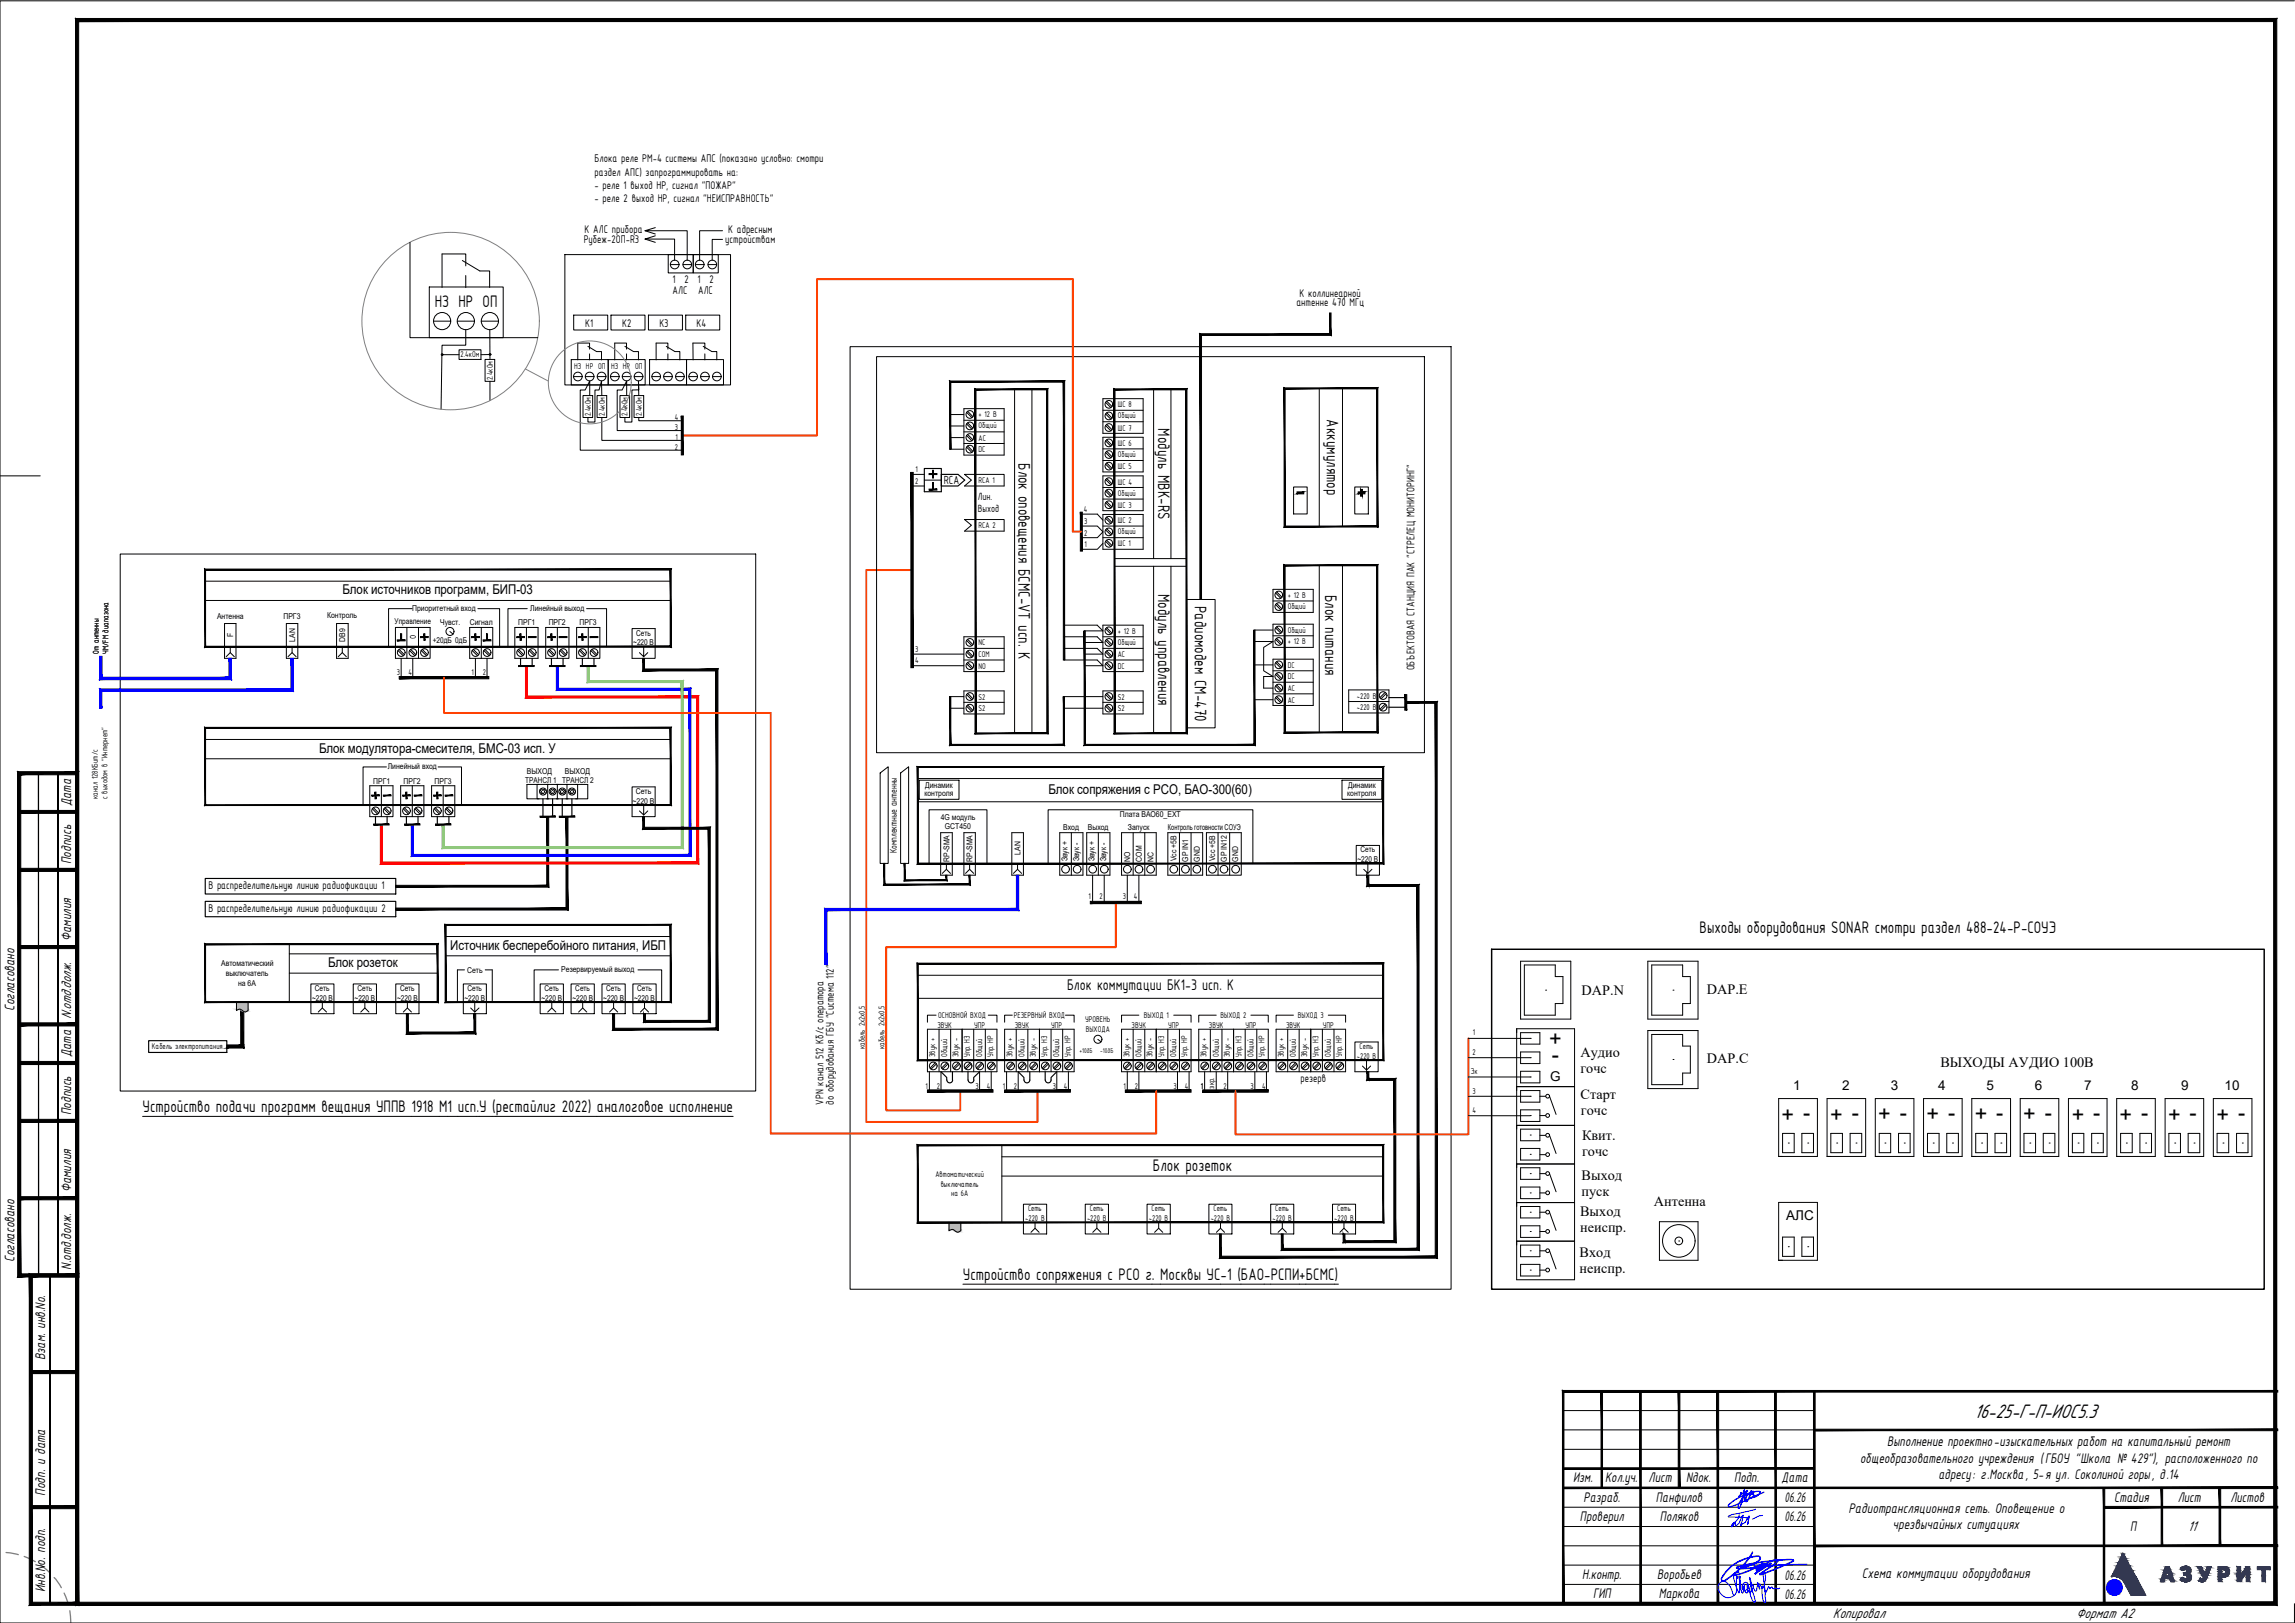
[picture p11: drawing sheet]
<svg xmlns="http://www.w3.org/2000/svg" width="594mm" height="420mm" viewBox="0 0 594 420" stroke-linecap="round" stroke-linejoin="round" font-family="sans-serif">
<defs><g id="words">
<g font-size="5.6">
<text x="401" y="270.7">+</text>
<text x="401.7" y="275">-</text>
<text x="461.2" y="290.4">+ -</text>
<text x="473.8" y="290.4">+ -</text>
<text x="486.2" y="290.3">+ -</text>
<text x="498.7" y="290.3">+ -</text>
<text x="511.2" y="290.3">+ -</text>
<text x="523.7" y="290.3">+ -</text>
<text x="536.3" y="290.4">+ -</text>
<text x="548.6" y="290.4">+ -</text>
<text x="561.2" y="290.4">+ -</text>
<text x="573.8" y="290.4">+ -</text>
</g>
<text font-size="5.5" x="511" y="367">16-25-Г-П-ИОС5.3</text>
<g font-size="4.7">
<text x="112.6" y="79.4">НЗ НР ОП</text>
<text x="299.8" y="110.9" transform="rotate(90 299.8 110.9)">Модуль МВК-RS</text>
<text x="343.5" y="108.6" transform="rotate(90 343.5 108.6)">Аккумулятор</text>
<text x="263.6" y="119.9" transform="rotate(90 263.6 119.9)">Блок оповещения БСМС-VT исп. К</text>
<text x="299.8" y="153.7" transform="rotate(90 299.8 153.7)">Модуль управления</text>
<text x="343" y="154" transform="rotate(90 343 154)">Блок питания</text>
<text x="309.3" y="156.8" transform="rotate(90 309.3 156.8)">Радиомодем СМ-470</text>
<text x="440" y="241.6">Выходы оборудования SONAR смотри раздел 488-24-Р-СОУЭ</text>
<text x="36.9" y="287.8">Устройство подачи программ вещания УППВ 1918 М1 исп.У (рестайлиг 2022) аналоговое исполнение</text>
<text x="298.4" y="303.2">Блок розеток</text>
<text x="249.3" y="331.3">Устройство сопряжения с РСО г. Москвы УС-1 (БАО-РСПИ+БСМС)</text>
</g>
<text font-size="4.3" x="276.2" y="256.4">Блок коммутации БК1-3 исп. К</text>
<g font-size="3.9">
<text x="18.5" y="208.7" transform="rotate(-90 18.5 208.7)">Дата</text>
<text x="18.5" y="223.7" transform="rotate(-90 18.5 223.7)">Подпись</text>
<text x="18.5" y="243.7" transform="rotate(-90 18.5 243.7)">Фамилия</text>
<text x="3.7" y="261.7" transform="rotate(-90 3.7 261.7)">Согласовано</text>
<text x="18.5" y="263.7" transform="rotate(-90 18.5 263.7)">N.отд.долж.</text>
<text x="18.5" y="273.7" transform="rotate(-90 18.5 273.7)">Дата</text>
<text x="18.5" y="288.7" transform="rotate(-90 18.5 288.7)">Подпись</text>
<text x="18.5" y="308.7" transform="rotate(-90 18.5 308.7)">Фамилия</text>
<text x="3.7" y="326.7" transform="rotate(-90 3.7 326.7)">Согласовано</text>
<text x="18.5" y="328.7" transform="rotate(-90 18.5 328.7)">N.отд.долж.</text>
<text x="11.7" y="352.2" transform="rotate(-90 11.7 352.2)">Взам. инв.No.</text>
<text x="488.5" y="374.4">Выполнение проектно-изыскательных работ на капитальный ремонт</text>
<text x="407.2" y="383.6">Изм.</text>
<text x="415.5" y="383.6">Кол.уч.</text>
<text x="426.8" y="383.6">Лист</text>
<text x="436.5" y="383.6">Nдок.</text>
<text x="448.9" y="383.6">Подп.</text>
<text x="461.2" y="383.6">Дата</text>
<text x="481.5" y="378.8">общеобразовательного учреждения (ГБОУ &quot;Школа № 429&quot;), расположенного по</text>
<text x="501.8" y="382.8">адресу: г.Москва, 5-я ул. Соколиной горы, д.14</text>
<text x="11.7" y="387.2" transform="rotate(-90 11.7 387.2)">Подп. и дата</text>
<text x="409.9" y="388.9">Разраб.</text>
<text x="428.7" y="388.9">Панфилов</text>
<text x="461.9" y="388.9">06.26</text>
<text x="547.2" y="388.9">Стадия</text>
<text x="563.7" y="388.8">Лист</text>
<text x="577.3" y="388.8">Листов</text>
<text x="409" y="393.9">Проверил</text>
<text x="429.7" y="393.9">Поляков</text>
<text x="461.9" y="393.9">06.26</text>
<text x="478.5" y="391.6">Радиотрансляционная сеть. Оповещение о</text>
<text x="489.9" y="395.8">чрезвычайных ситуациях</text>
<text x="551.4" y="396.3">П</text>
<text x="566.3" y="396.4">11</text>
<text x="11.7" y="412.2" transform="rotate(-90 11.7 412.2)">Инв.No. подп.</text>
<text x="409.6" y="408.8">Н.контр.</text>
<text x="412.4" y="413.8">ГИП</text>
<text x="429" y="408.6">Воробьев</text>
<text x="429.4" y="413.6">Маркова</text>
<text x="461.9" y="408.9">06.26</text>
<text x="461.9" y="413.9">06.26</text>
<text x="482" y="408.6">Схема коммутации оборудования</text>
<text x="474.5" y="418.9">Копировал</text>
<text x="537.5" y="418.9">Формат А2</text>
</g>
<g font-size="3.7">
<text x="409.4" y="257.5">DAP.N</text>
<text x="441.8" y="257.4">DAP.E</text>
<text x="409.1" y="273.5">Аудио</text>
<text x="441.8" y="275.3">DAP.C</text>
<text x="409.1" y="277.7">гочс</text>
<text x="502.3" y="276.3">ВЫХОДЫ АУДИО 100В</text>
<text x="409.2" y="284.4">Старт</text>
<text x="409.2" y="288.5">гочс</text>
<text x="409.5" y="295">Квит.</text>
<text x="409.5" y="299.2">гочс</text>
<text x="409.4" y="305.4">Выход</text>
<text x="409.4" y="309.6">пуск</text>
<text x="409" y="314.9">Выход</text>
<text x="428.1" y="312.3">Антенна</text>
<text x="409" y="319.1">неиспр.</text>
<text x="408.9" y="325.4">Вход</text>
<text x="408.9" y="329.6">неиспр.</text>
</g>
<g font-size="3.5">
<text x="88.6" y="153.8">Блок источников программ, БИП-03</text>
<text x="82.6" y="194.8">Блок модулятора-смесителя, БМС-03 исп. У</text>
<text x="271.4" y="205.5">Блок сопряжения с РСО, БАО-300(60)</text>
<text x="116.5" y="245.9">Источник бесперебойного питания, ИБП</text>
<text x="84.9" y="250.3">Блок розеток</text>
<text x="401.2" y="280">G</text>
<text x="464.1" y="282.2">1</text>
<text x="476.9" y="282.1">2</text>
<text x="489.4" y="282.1">3</text>
<text x="501.7" y="282.2">4</text>
<text x="514.2" y="282.1">5</text>
<text x="526.8" y="282.1">6</text>
<text x="539.5" y="282.2">7</text>
<text x="551.6" y="282.1">8</text>
<text x="564.6" y="282.1">9</text>
<text x="575.9" y="282.1">10</text>
<text x="462.4" y="315.9">АЛС</text>
</g>
<text font-size="3.3" x="244.3" y="125.3">RCA</text>
<g font-size="3.1">
<text x="153.9" y="42">Блока реле РМ-4 системы АПС (показано условно: смотри</text>
<text x="153.9" y="45.5">раздел АПС) запрограммировать на:</text>
<text x="153.9" y="48.9">- реле 1 выход НР, сигнал &quot;ПОЖАР&quot;</text>
<text x="153.9" y="52.2">- реле 2 выход НР, сигнал &quot;НЕИСПРАВНОСТЬ&quot;</text>
<text x="151.1" y="62.8">Рубеж-2ОП-R3</text>
<text x="151.3" y="60.3">К АЛС прибора</text>
<text x="187.7" y="62.8">устройствам</text>
<text x="188.5" y="60.3">К адресным</text>
<text x="174.1" y="73.3">1</text>
<text x="174.1" y="76.2">АЛС</text>
<text x="177.2" y="73.3">2</text>
<text x="180.6" y="73.3">1</text>
<text x="180.7" y="76.2">АЛС</text>
<text x="183.6" y="73.3">2</text>
<text x="336.4" y="76.8">К коллинеарной</text>
<text x="335.6" y="79.3">антенне 470 МГц</text>
<text x="151.5" y="84.6">К1</text>
<text x="161" y="84.6">К2</text>
<text x="170.7" y="84.6">К3</text>
<text x="180.3" y="84.6">К4</text>
<text x="366.2" y="173.6" transform="rotate(-90 366.2 173.6)">ОБЪЕКТОВАЯ СТАНЦИЯ ПАК &quot;СТРЕЛЕЦ МОНИТОРИНГ&quot;</text>
<text x="53.9" y="230.1">В распределительную линию радиофикации 1</text>
<text x="53.9" y="236">В распределительную линию радиофикации 2</text>
<text x="336.6" y="280.1">резерв</text>
<text x="213.1" y="286" transform="rotate(-90 213.1 286)">VPN канал 512 Кб/с оператора</text>
<text x="215.8" y="286" transform="rotate(-90 215.8 286)">до оборудования ГБУ &quot;Система 112&quot;</text>
</g>
<g font-size="2.9">
<text x="253.1" y="129.4">Лин.</text>
<text x="253.1" y="132.5">Выход</text>
</g>
<text font-size="2.7" x="232.2" y="220.9" transform="rotate(-90 232.2 220.9)">Комплектные антенны</text>
<g font-size="2.3">
<text x="119.2" y="92.5">2.4кОм</text>
<text x="148.6" y="95.6">НЗ НР ОП</text>
<text x="158.2" y="95.6">НЗ НР ОП</text>
<text x="127.6" y="98.3" transform="rotate(-90 127.6 98.3)">2.4кОм</text>
<text x="152.9" y="107.7" transform="rotate(-90 152.9 107.7)">2.4кОм</text>
<text x="156.5" y="107.7" transform="rotate(-90 156.5 107.7)">2.4кОм</text>
<text x="162.5" y="107.7" transform="rotate(-90 162.5 107.7)">2.4кОм</text>
<text x="166.1" y="107.7" transform="rotate(-90 166.1 107.7)">2.4кОм</text>
<text x="289.3" y="105.5">ШС 8</text>
<text x="174.7" y="108.8">4</text>
<text x="174.7" y="111.3">3</text>
<text x="174.8" y="113.9">1</text>
<text x="253.3" y="110.9">Общий</text>
<text x="253.3" y="108">+ 12 В</text>
<text x="289.3" y="108.3">Общий</text>
<text x="289.3" y="111.5">ШС 7</text>
<text x="174.7" y="116.4">2</text>
<text x="253.3" y="114">АС</text>
<text x="253.3" y="117.1">DC</text>
<text x="289.3" y="118.3">Общий</text>
<text x="289.3" y="115.4">ШС 6</text>
<text x="236.9" y="125.2">2</text>
<text x="237" y="122.2">1</text>
<text x="253.3" y="125.1">RCA 1</text>
<text x="289.3" y="121.5">ШС 5</text>
<text x="289.3" y="125.4">ШС 4</text>
<text x="289.3" y="128.3">Общий</text>
<text x="289.3" y="131.4">ШС 3</text>
<text x="253.3" y="136.7">RCA 2</text>
<text x="280.6" y="132.6">4</text>
<text x="280.7" y="135.7">3</text>
<text x="289.3" y="135.4">ШС 2</text>
<text x="280.7" y="138.7">2</text>
<text x="280.8" y="141.6">1</text>
<text x="289.3" y="138.3">Общий</text>
<text x="289.3" y="141.4">ШС 1</text>
<text x="333.3" y="154.8">+ 12 В</text>
<text x="333.3" y="157.7">Общий</text>
<text x="253.3" y="167.1">NC</text>
<text x="289.3" y="167">Общий</text>
<text x="289.3" y="164.1">+ 12 В</text>
<text x="333.3" y="163.7">Общий</text>
<text x="333.3" y="166.8">+ 12 В</text>
<text x="25.6" y="169.2" transform="rotate(-90 25.6 169.2)">От антенны</text>
<text x="28.1" y="169.2" transform="rotate(-90 28.1 169.2)">ЧМ/FM диапазона</text>
<text x="236.9" y="171.7">4</text>
<text x="236.9" y="168.7">3</text>
<text x="253.3" y="170.1">СОМ</text>
<text x="253.3" y="173.1">NO</text>
<text x="289.3" y="170.1">АС</text>
<text x="289.3" y="173.1">DC</text>
<text x="333.3" y="172.9">DC</text>
<text x="102.7" y="174.8">3</text>
<text x="105.7" y="174.8">4</text>
<text x="122.1" y="174.8">1</text>
<text x="125" y="174.8">2</text>
<text x="333.3" y="175.9">DC</text>
<text x="333.3" y="178.9">АС</text>
<text x="253.3" y="184.1">S2</text>
<text x="253.3" y="181.1">S2</text>
<text x="289.3" y="184.1">S2</text>
<text x="289.3" y="181.1">S2</text>
<text x="333.3" y="181.9">AC</text>
<text x="351.2" y="183.9">~220 В</text>
<text x="351.2" y="180.8">~220 В</text>
<text x="25.4" y="206.9" transform="rotate(-90 25.4 206.9)">канал 128КБит/с</text>
<text x="27.9" y="206.9" transform="rotate(-90 27.9 206.9)">с выходом в &quot;Интернет&quot;</text>
<text x="281.7" y="232.8">1</text>
<text x="284.6" y="232.8">2</text>
<text x="290.6" y="232.8">3</text>
<text x="293.5" y="232.8">4</text>
<text x="242.9" y="263.6">ОСНОВНОЙ ВХОД</text>
<text x="262.4" y="263.6">РЕЗЕРВНЫЙ ВХОД</text>
<text x="296.1" y="263.5">ВЫХОД 1</text>
<text x="315.9" y="263.5">ВЫХОД 2</text>
<text x="336" y="263.5">ВЫХОД 3</text>
<text x="242.7" y="266.1">ЗВУК</text>
<text x="252.1" y="266.1">УПР</text>
<text x="262.7" y="266.1">ЗВУК</text>
<text x="272.1" y="266.1">УПР</text>
<text x="280.9" y="264.5">УРОВЕНЬ</text>
<text x="281.1" y="267">ВЫХОДА</text>
<text x="292.9" y="266.1">ЗВУК</text>
<text x="302.4" y="266.1">УПР</text>
<text x="312.9" y="266.1">ЗВУК</text>
<text x="322.4" y="266.1">УПР</text>
<text x="332.9" y="266.1">ЗВУК</text>
<text x="342.4" y="266.1">УПР</text>
<text x="381.3" y="268.1">1</text>
<text x="39.3" y="271.4">Кабель электропитания</text>
<text x="223.9" y="271.6" transform="rotate(-90 223.9 271.6)">кабель 2х2х0,5</text>
<text x="228.9" y="271.6" transform="rotate(-90 228.9 271.6)">кабель 2х2х0,5</text>
<text x="242.1" y="273.6" transform="rotate(-90 242.1 273.6)">Звук +</text>
<text x="245.2" y="273.6" transform="rotate(-90 245.2 273.6)">Общий</text>
<text x="248.1" y="273.6" transform="rotate(-90 248.1 273.6)">Звук -</text>
<text x="251.1" y="273.6" transform="rotate(-90 251.1 273.6)">Упр. НЗ</text>
<text x="254.2" y="273.6" transform="rotate(-90 254.2 273.6)">Общий</text>
<text x="257.1" y="273.6" transform="rotate(-90 257.1 273.6)">Упр. НР</text>
<text x="262.1" y="273.6" transform="rotate(-90 262.1 273.6)">Звук +</text>
<text x="265.2" y="273.6" transform="rotate(-90 265.2 273.6)">Общий</text>
<text x="268.1" y="273.6" transform="rotate(-90 268.1 273.6)">Звук -</text>
<text x="271.1" y="273.6" transform="rotate(-90 271.1 273.6)">Упр. НЗ</text>
<text x="274.2" y="273.6" transform="rotate(-90 274.2 273.6)">Общий</text>
<text x="277.1" y="273.6" transform="rotate(-90 277.1 273.6)">Упр. НР</text>
<text x="292.4" y="273.6" transform="rotate(-90 292.4 273.6)">Звук +</text>
<text x="295.4" y="273.6" transform="rotate(-90 295.4 273.6)">Общий</text>
<text x="298.3" y="273.6" transform="rotate(-90 298.3 273.6)">Звук -</text>
<text x="301.3" y="273.6" transform="rotate(-90 301.3 273.6)">Упр. НЗ</text>
<text x="304.5" y="273.6" transform="rotate(-90 304.5 273.6)">Общий</text>
<text x="307.3" y="273.6" transform="rotate(-90 307.3 273.6)">Упр. НР</text>
<text x="312.3" y="273.6" transform="rotate(-90 312.3 273.6)">Звук +</text>
<text x="315.5" y="273.6" transform="rotate(-90 315.5 273.6)">Общий</text>
<text x="318.3" y="273.6" transform="rotate(-90 318.3 273.6)">Звук -</text>
<text x="321.4" y="273.6" transform="rotate(-90 321.4 273.6)">Упр. НЗ</text>
<text x="324.4" y="273.6" transform="rotate(-90 324.4 273.6)">Общий</text>
<text x="327.3" y="273.6" transform="rotate(-90 327.3 273.6)">Упр. НР</text>
<text x="332.3" y="273.6" transform="rotate(-90 332.3 273.6)">Звук +</text>
<text x="335.4" y="273.6" transform="rotate(-90 335.4 273.6)">Общий</text>
<text x="338.3" y="273.6" transform="rotate(-90 338.3 273.6)">Звук -</text>
<text x="341.3" y="273.6" transform="rotate(-90 341.3 273.6)">Упр. НЗ</text>
<text x="344.5" y="273.6" transform="rotate(-90 344.5 273.6)">Общий</text>
<text x="347.3" y="273.6" transform="rotate(-90 347.3 273.6)">Упр. НР</text>
<text x="351.2" y="274.1">~220 В</text>
<text x="352" y="271.6">Сеть</text>
<text x="381.2" y="273">2</text>
<text x="239.6" y="281.8">1</text>
<text x="242.5" y="281.8">2</text>
<text x="252.5" y="281.8">3</text>
<text x="255.4" y="281.8">4</text>
<text x="259.6" y="281.8">1</text>
<text x="262.5" y="281.8">2</text>
<text x="272.5" y="281.8">3</text>
<text x="275.4" y="281.8">4</text>
<text x="290.8" y="281.8">1</text>
<text x="293.8" y="281.8">2</text>
<text x="303.7" y="281.8">3</text>
<text x="306.7" y="281.8">4</text>
<text x="310.9" y="281.8">1</text>
<text x="314.3" y="281.8" transform="rotate(-90 314.3 281.8)">экр.</text>
<text x="316.7" y="281.8">2</text>
<text x="323.7" y="281.8">3</text>
<text x="326.7" y="281.8">4</text>
<text x="380.7" y="278.1">Эк</text>
<text x="381.2" y="283.1">3</text>
<text x="381.1" y="288.1">4</text>
<text x="242.1" y="304.7">Автоматический</text>
<text x="243.5" y="307.2">выключатель</text>
<text x="246.3" y="309.7">на 6А</text>
<text x="265.4" y="316.1">~220 В</text>
<text x="266.1" y="313.6">Сеть</text>
<text x="281.4" y="316.1">~220 В</text>
<text x="282.1" y="313.6">Сеть</text>
<text x="297.4" y="316.1">~220 В</text>
<text x="298.1" y="313.6">Сеть</text>
<text x="313.4" y="316.1">~220 В</text>
<text x="314.1" y="313.6">Сеть</text>
<text x="329.4" y="316.1">~220 В</text>
<text x="330.1" y="313.6">Сеть</text>
<text x="345.4" y="316.1">~220 В</text>
<text x="346.1" y="313.6">Сеть</text>
</g>
<g font-size="2.1">
<text x="56.2" y="160.2">Антенна</text>
<text x="73.4" y="160.2">ПРГ3</text>
<text x="84.7" y="160">Контроль</text>
<text x="102.2" y="161.5">Управление</text>
<text x="106.7" y="158.1">Приоритетный вход</text>
<text x="113.9" y="161.8">Чувст.</text>
<text x="121.6" y="161.7">Сигнал</text>
<text x="134.2" y="161.9">ПРГ1</text>
<text x="137.2" y="158.2">Линейный выход</text>
<text x="142" y="161.9">ПРГ2</text>
<text x="150" y="161.9">ПРГ3</text>
<text x="60.4" y="165" transform="rotate(-90 60.4 165)">F</text>
<text x="76.4" y="166.2" transform="rotate(-90 76.4 166.2)">LAN</text>
<text x="89.4" y="166.2" transform="rotate(-90 89.4 166.2)">DB9</text>
<text x="107.6" y="165.4" transform="rotate(-90 107.6 165.4)">0</text>
<text x="112" y="166.4">+20дБ 0дБ</text>
<text x="163.9" y="167">~220 В</text>
<text x="164.7" y="164.5">Сеть</text>
<text x="96.6" y="202.9">ПРГ1</text>
<text x="100.4" y="199.1">Линейный вход</text>
<text x="104.5" y="202.9">ПРГ2</text>
<text x="112.5" y="202.9">ПРГ3</text>
<text x="135.9" y="202.6">ТРАНСЛ 1 ТРАНСЛ 2</text>
<text x="136.4" y="200.5">ВЫХОД</text>
<text x="146.2" y="200.5">ВЫХОД</text>
<text x="239.5" y="203.9">Динамик</text>
<text x="349" y="203.9">Динамик</text>
<text x="163.7" y="208">~220 В</text>
<text x="164.6" y="205.5">Сеть</text>
<text x="239.3" y="206.1">контроля</text>
<text x="348.7" y="206.1">контроля</text>
<text x="243.5" y="212.2">4G модуль</text>
<text x="244.6" y="214.7">GCT450</text>
<text x="275.2" y="214.9">Вход</text>
<text x="281.6" y="214.9">Выход</text>
<text x="289.9" y="211.5">Плата ВАО60_EXT</text>
<text x="292" y="214.8">Запуск</text>
<text x="302.3" y="214.8">Контроль готовности СОУЭ</text>
<text x="264.2" y="221.3" transform="rotate(-90 264.2 221.3)">LAN</text>
<text x="352.2" y="220.6">Сеть</text>
<text x="245.7" y="223.1" transform="rotate(-90 245.7 223.1)">RP-SMA</text>
<text x="251.8" y="223.1" transform="rotate(-90 251.8 223.1)">RP-SMA</text>
<text x="276.4" y="223" transform="rotate(-90 276.4 223)">Звук +</text>
<text x="279.4" y="223" transform="rotate(-90 279.4 223)">Звук -</text>
<text x="283.3" y="223" transform="rotate(-90 283.3 223)">Звук +</text>
<text x="286.3" y="223" transform="rotate(-90 286.3 223)">Звук -</text>
<text x="292.6" y="223.1" transform="rotate(-90 292.6 223.1)">NO</text>
<text x="295.6" y="223.1" transform="rotate(-90 295.6 223.1)">СОМ</text>
<text x="298.6" y="223.1" transform="rotate(-90 298.6 223.1)">NC</text>
<text x="304.5" y="223" transform="rotate(-90 304.5 223)">Vcc +5В</text>
<text x="307.6" y="223.1" transform="rotate(-90 307.6 223.1)">GP IN1</text>
<text x="310.6" y="223.1" transform="rotate(-90 310.6 223.1)">GND</text>
<text x="314.5" y="223" transform="rotate(-90 314.5 223)">Vcc +5В</text>
<text x="317.5" y="223.1" transform="rotate(-90 317.5 223.1)">GP IN12</text>
<text x="320.5" y="223.1" transform="rotate(-90 320.5 223.1)">GND</text>
<text x="351.4" y="223.2">~220 В</text>
<text x="57.3" y="250.1">Автоматический</text>
<text x="120.9" y="251.8">Сеть</text>
<text x="145.3" y="251.7">Резервируемый выход</text>
<text x="58.4" y="252.6">выключатель</text>
<text x="61.6" y="255.2">на 6А</text>
<text x="81.5" y="256.5">Сеть</text>
<text x="92.5" y="256.5">Сеть</text>
<text x="103.5" y="256.5">Сеть</text>
<text x="121" y="256.5">Сеть</text>
<text x="140.9" y="256.5">Сеть</text>
<text x="148.9" y="256.5">Сеть</text>
<text x="156.9" y="256.5">Сеть</text>
<text x="164.9" y="256.5">Сеть</text>
<text x="80.8" y="259">~220 В</text>
<text x="91.8" y="259">~220 В</text>
<text x="102.8" y="259">~220 В</text>
<text x="120.2" y="259">~220 В</text>
<text x="140.2" y="259">~220 В</text>
<text x="148.2" y="259">~220 В</text>
<text x="156.2" y="259">~220 В</text>
<text x="164.2" y="259">~220 В</text>
</g>
<g font-size="1.9">
<text x="279.4" y="272.7">+10дБ</text>
<text x="284.8" y="272.7">-10дБ</text>
</g>
</g></defs>
<!-- layer: 0 -->
<g fill="none" stroke="#000" stroke-width=".26">
<path d="M167 59.7l2.6 .9M169.6 58.9l-2.6 .8h10.9v7.7M187 59.7h-5.9v7.7M106.1 62.7v24.7h33.1M111.1 74.3h19.2v13.1h-19.2zM146.2 65.9h42.9v33.8h-42.9zM167 61.9l2.6 .8M169.6 61l-2.6 .9h7.6v5.5M173 65.9h6.5v4.8h-6.5zM173.5 68.5h2.3M176.8 68.5h2.2M179.5 65.9h6.4v4.8h-6.4z"/>
<path d="M180 68.5h2.2M183.3 68.5h2.2M187 62h-2.6v5.4M112.2 83.1h4.4M114.4 91.8h4.4M118.4 83.1h4.4M118.8 90.6h5.7v2.4h-5.7zM120.6 85.3v4.1h-6.2l-.2 16.6M124.5 83.1h4.5M125.6 93h2.5v5.7h-2.5zM126.8 85.3v7.5M126.8 91.8h-2.3"/>
<path d="M126.8 98.7v5M147.9 93.1h9.5v6.6h-9.5zM148.4 97.5h2.3M148.5 81.6h8.8v3.8h-8.8zM151.5 97.5h2.2M154.6 97.5h2.2M157.4 93.1h9.6v6.6h-9.6zM158 97.5h2.2M158.2 81.6h8.8v3.8h-8.8zM161.1 97.5h2.2M164.2 97.5h2.2M167.9 81.6h8.8v3.8h-8.8z"/>
<path d="M168.1 93.1h9.6v6.6h-9.6zM168.7 97.5h2.2M171.8 97.5h2.2M174.9 97.5h2.2M177.5 81.6h8.8v3.8h-8.8zM177.7 93.1h9.6v6.6h-9.6zM178.3 97.5h2.2M181.4 97.5h2.2M184.4 97.5h2.2M220 89.7h155.6v244.1h-155.6zM226.9 92.3h141.8v102.6h-141.8zM150.9 102.4h2.5v5.7h-2.5z"/>
<path d="M152.7 102.4v-3.8l-1.2 2.4h-1.3v15.5h26.4M154.6 102.4h2.5v5.7h-2.5zM155.8 102.4l-.1-3.8-.6 2.4h-1.1v8.3h-1.8v-1.2M155.8 108.1v5.9h20.8M160.5 102.4h2.5v5.7h-2.5zM162.2 102.4v-3.8l-1.2 2.4h-1.2v10.5h16.8M164.1 102.4h2.5v5.7h-2.5zM165.4 102.4l-.1-3.8 .1 2.3-1.8 .1v8.3h-1.8v-1.2M165.4 108.1v.8h11.2M246 107.3h3.5M246 110.3h3.5M246 113.3h3.5"/>
<path d="M246 116.3h3.5M249.5 105.8h10.4v12h-10.4zM249.5 111.8h10.4M249.5 108.8h10.4M249.5 114.8h10.4M250.2 109.7l1.4 1.4M250.2 106.7l1.4 1.4M250.2 112.7l1.4 1.4M250.2 115.7l1.4 1.4M250.5 109.5l1.3 1.3M250.5 106.5l1.3 1.4M250.5 112.5l1.3 1.3"/>
<path d="M250.5 115.4l1.3 1.4M262.6 100.8v89M267.1 100.8v89M285.5 103.2h10.4v9h-10.4zM285.5 113.2h10.4v9h-10.4zM285.5 109.2h10.4M285.5 106.2h10.4M285.5 119.2h10.4M285.5 116.2h10.4M286.2 107.1l1.4 1.4M286.2 104.1l1.4 1.4M286.2 110.2l1.4 1.3"/>
<path d="M286.2 117.1l1.4 1.4M286.2 114.1l1.4 1.4M286.5 106.8l1.4 1.4M286.5 103.8l1.4 1.4M286.5 109.9l1.4 1.4M286.5 116.8l1.4 1.4M286.5 113.9l1.4 1.3M286.5 119.8l1.4 1.4M298.6 100.8v43.8M303.1 100.8v43.8M341.5 100.5v35.8M347.5 100.5v35.8"/>
<path d="M236.1 125.8h3.2M236.1 122.8h3.2M239.3 124.3h4.4M249.7 122.8h10.2v3h-10.2l1.8-1.5zM249.7 134.5h10.2v3h-10.2l1.8-1.5zM279.9 136.2h4.2l1.4 1.5M279.9 133.1h4.2l1.4 1.6M285.5 137.7l-1.4 1.5h-4.2M285.5 123.2h10.4v9h-10.4zM285.5 133.2h10.4v9h-10.4zM285.5 129.2h10.4M285.5 126.2h10.4"/>
<path d="M285.5 139.2h10.4M285.5 136.2h10.4M286.2 130.1l1.4 1.4M286.2 120.1l1.4 1.4M286.2 127.1l1.4 1.4M286.2 124.1l1.4 1.4M286.2 137.2l1.4 1.3M286.2 134.2l1.4 1.3M286.5 126.9l1.4 1.3M286.5 123.9l1.4 1.4M286.5 129.9l1.4 1.3M286.5 136.9l1.4 1.4"/>
<path d="M286.5 133.9l1.4 1.4M286.5 139.9l1.4 1.3M334.9 126.1h3.5v7h-3.5zM350.7 126.1h3.5v7h-3.5zM31.1 143.4h164.5v139h-164.5zM53.1 150.5h120.5M53.1 155.4h120.5M106.7 157.6h-6.1v9.8M123.7 157.6h5.6v9.8M136.5 157.6h-5v9.8M151.8 157.6h5.2v9.8M285.5 140.7l-1.4 1.5h-4.2"/>
<path d="M286.2 140.1l1.4 1.4M288.5 144.6h18.6M288.5 146.6h18.6M298.6 146.6v43.2M303.1 146.6v43.2M307.1 155.2h7.4v33.2h-7.4zM329.5 152.6h10.4v5.9h-10.4zM329.5 155.6h10.4M330.2 156.5l1.4 1.4M330.2 153.5l1.4 1.4M330.5 156.2l1.4 1.4M330.5 153.2l1.4 1.4"/>
<path d="M341.5 146.3v43.3M347.5 146.3v43.3M58.1 161.4h3v9h-3zM59.6 167.4v1.6l1.1 1M59.6 169l-1.1 1M74.1 161.4h3v9h-3zM75.6 167.4v1.6l1.1 1M75.6 169l-1.1 1M87.1 161.4h3v9h-3zM88.6 167.4v1.6l1.1 1M88.6 169l-1.1 1M102.4 162.4h8.9v8h-8.9z"/>
<path d="M103 168.4l1.4 1.4M103.3 168.1l1.4 1.4M103.8 170.4v5M105.3 162.4v8M106 168.4l1.4 1.4M106.3 168.1l1.4 1.4M106.8 170.4v5M108.3 162.4v8M109 168.4l1.4 1.4M109.3 168.1l1.4 1.4M116.5 163.5l.8 .7M121.6 162.4h6v8h-6z"/>
<path d="M122.2 168.4l1.4 1.4M122.5 168.1l1.4 1.4M123.1 170.4v5M124.6 162.4v8M125.2 168.4l1.4 1.4M125.5 168.1l1.4 1.4M126.1 170.4v5M133.3 162.4h6v8h-6zM133.9 168.4l1.4 1.4M134.2 168.1l1.4 1.4M136.3 162.4v8M136.9 168.4l1.4 1.4"/>
<path d="M137.2 168.1l1.4 1.4M141.3 162.4h6v8h-6zM141.9 168.4l1.4 1.4M142.2 168.1l1.4 1.4M144.3 162.4v8M144.9 168.4l1.4 1.4M145.2 168.1l1.4 1.4M149.3 162.4h6v8h-6zM149.9 168.4l1.4 1.4M150.2 168.1l1.4 1.4M152.3 162.4v8M152.9 168.4l1.4 1.4"/>
<path d="M153.2 168.1l1.4 1.4M163.6 162.7h6v7.7h-6zM166.6 167.4v2.6l-1.1-1M167.7 169l-1.1 1M236.1 169.3h13.4M236.1 172.3h13.4M249.5 164.8h10.4v9.1h-10.4zM249.5 178.9h10.4v5.9h-10.4zM249.5 167.9h10.4M249.5 170.9h10.4M250.2 179.8l1.4 1.4M250.2 168.8l1.4 1.4"/>
<path d="M250.2 165.8l1.4 1.4M250.2 171.8l1.4 1.4M250.5 179.5l1.3 1.4M250.5 168.5l1.3 1.4M250.5 165.5l1.3 1.4M250.5 171.5l1.3 1.4M275.4 161.8h8.6l1.5 1.5h-4.7M275.4 164.8h8.6l1.5 1.5h-4.7M275.4 167.9h8.6l1.5 1.4h-4.7M275.4 170.9h8.6l1.5 1.4h-4.7M285.5 178.9h10.4v5.9h-10.4zM285.5 161.8h10.4v12.1h-10.4z"/>
<path d="M285.5 167.9h10.4M285.5 164.8h10.4M285.5 170.9h10.4M286.2 179.8l1.4 1.4M286.2 165.8l1.4 1.4M286.2 162.8l1.4 1.4M286.2 168.8l1.4 1.4M286.2 171.8l1.4 1.4M286.5 179.5l1.4 1.4M286.5 165.5l1.4 1.4M286.5 162.5l1.4 1.4M286.5 168.5l1.4 1.4"/>
<path d="M286.5 171.5l1.4 1.4M324.7 166.1h4.8l-2.4 1.5v6.1l2.4 1.4h-2.4v3h2.4M324.7 163.1h4.8M324.7 172.1h4.8M329.5 161.6h10.4v6h-10.4zM329.5 170.6h10.4v12h-10.4zM329.5 164.6h10.4M329.5 176.6h10.4M329.5 173.7h10.4M329.5 179.6h10.4M330.2 165.5l1.4 1.4M330.2 162.6l1.4 1.3"/>
<path d="M330.2 174.6l1.4 1.4M330.2 171.6l1.4 1.4M330.2 177.6l1.4 1.4M330.5 165.3l1.4 1.3M330.5 162.3l1.4 1.4M330.5 174.3l1.4 1.4M330.5 171.3l1.4 1.4M330.5 177.3l1.4 1.4M349.1 178.6h10.4v6h-10.4zM358.6 179.2l-1.4 1.4M358.9 179.5l-1.4 1.4M53.1 191.4h120.5"/>
<path d="M53.1 196.4h120.5M100 198.5h-6v9.9M113.4 198.5h6.1v9.9M246 180.3h3.5M246 183.3h3.5M249.5 181.8h10.4M250.2 182.8l1.4 1.4M250.5 182.5l1.3 1.4M275.4 180.3h10.1M275.4 183.3h10.1M285.5 181.8h10.4M286.2 182.8l1.4 1.4"/>
<path d="M286.5 182.5l1.4 1.4M324.7 181.1h4.8M330.2 180.6l1.4 1.3M330.5 180.3l1.4 1.4M349.1 181.6h10.4M358.6 182.2l-1.4 1.4M358.9 182.5l-1.4 1.4M95.7 203.4h6v8h-6zM96.4 209.4l1.3 1.4M96.6 209.1l1.4 1.4M98.7 203.4v8M99.4 209.4l1.4 1.4"/>
<path d="M99.7 209.1l1.3 1.4M103.7 203.4h6v8h-6zM104.4 209.4l1.3 1.4M104.6 209.1l1.4 1.4M106.7 203.4v8M107.4 209.4l1.4 1.4M107.7 209.1l1.4 1.4M111.7 203.4h6v8h-6zM112.4 209.4l1.3 1.4M112.6 209.1l1.4 1.4M114.7 203.4v8M115.4 209.4l1.4 1.4"/>
<path d="M115.7 209.1l1.4 1.4M136.4 203.1h15.7v3.7h-15.7zM139.5 203.1h-.5v3.7h.5M139.7 204.5l.4 .4-.1 .3M140 205.2l.3 .3 .3-.2 .4 .4M140.1 204.2l.4 .4 .3-.2M140.8 204.3l.3 .4M141.1 204.7l-.2 .3 .4 .4M141.5 206.8h.5M141.8 203.1v3.7M142.2 204.5l.4 .4-.1 .3M142.5 205.2l.3 .3"/>
<path d="M142.6 204.2l.4 .4 .3-.3 .3 .4M142.8 205.5l.3-.2 .4 .4M143.6 204.7l-.2 .3 .4 .4M144 206.8h.5M144.3 203.1v3.7M144.7 204.5l.4 .4-.1 .3M145 205.2l.3 .3M145.1 204.2l.4 .4 .3-.2M145.3 205.5l.3-.2 .4 .4M145.8 204.3l.3 .4M146.1 204.7l-.2 .3 .4 .4M146.5 206.8h.5"/>
<path d="M146.8 203.1v3.7M147.3 204.5l.4 .4-.2 .3M147.5 205.2l.3 .3 .3-.2 .4 .4M147.6 204.2l.4 .4 .3-.2M148.3 204.3l.3 .4M148.6 204.7l-.2 .3 .4 .4M149 203.1h.5v3.7h-.5M163.6 203.7h6v7.7h-6zM166.6 208.4v2.6l-1.1-1.1M167.7 209.9l-1.1 1.1M227.8 200.1l2.1-1.6v25h-2.1zM233.1 200.1l2.1-1.6v25h-2.1z"/>
<path d="M237.6 201.5h120.5M237.6 207.6h120.5M238 202h10.2v4.9h-10.2zM243.5 215.6h3v11h-3zM249.5 215.6h3v11h-3zM261.9 215.6h3v11h-3zM274.3 215.6h6v11h-6zM277.3 215.6v11M281.3 215.6h6v11h-6zM284.3 215.6v11M290.3 215.6h9v11h-9zM293.3 215.6v11"/>
<path d="M296.3 215.6v11M302.3 215.6h9v11h-9zM305.3 215.6v11M308.3 215.6v11M312.3 215.6h9v11h-9zM315.3 215.6v11M318.3 215.6v11M347.4 202h10.3v4.9h-10.3zM351.1 218.9h6v7.7h-6zM240.5 223.6v-14h15v14M245 223.6v1.4l-1.1 1.1M245 225l1 1.1"/>
<path d="M251 223.6v1.4l-1.1 1.1M251 225l1.1 1.1M263.4 223.6v1.4l-1.1 1.1M263.4 225l1.1 1.1M271.3 223.6v-14h53v14M282.8 226.6v7M285.8 226.6v7M291.8 226.6v7M294.8 226.6v7M354.1 223.6v2.5l-1.1-1.1M355.1 225l-1 1.1M61.2 259.4v2.2a1.25 1.25 0 0 1 1.9 .2l.4 .2 .7-.4v-2.2"/>
<path d="M74.9 246.9h38.4M74.9 251.9h38.4M74.9 244.4v15M80.5 254.7h5.9v7.7h-5.9zM83.4 259.4v1.5l-1 1.1M91.4 254.7h6.1v7.7h-6.1zM94.4 259.4v1.5l-1 1.1M102.4 254.7h6.1v7.7h-6.1zM105.5 259.4v1.5l-1.1 1.1M115.4 242.4h58.2M115.4 247.4h58.2M119.9 254.7h6v7.7h-6z"/>
<path d="M120.2 251.1h-1.8v8.3M122.9 259.4v2.6l1.1-1.1M125.6 251.1h1.8v8.3M139.8 254.7h6v7.7h-6zM142.8 259.4v1.5l-1 1.1M144.6 251.1h-6.3v8.3M147.8 254.7h6v7.7h-6zM150.8 259.4v1.5l-1 1.1M155.8 254.7h6v7.7h-6zM158.8 259.4v1.5l-1 1.1M163.8 254.7h6v7.7h-6zM165.1 251.1h6.2v8.3"/>
<path d="M166.8 259.4v1.5l-1 1.1M237.6 252.5h120.5M237.6 258.4h120.5M393.6 248.8h13v15h-13zM394.6 249.8h8v3h2v7h-2v3h-8zM400.1 256.3h.1M426.6 248.8h12.9v15h-12.9zM427.6 249.8h8v3h2v7h-2v3h-8zM433.1 256.3h.1M83.4 260.9l1.1 1.1M94.4 260.9l1.1 1.1M105.5 260.9l1 1.1"/>
<path d="M121.8 260.9l1.1 1.1M142.8 260.9l1.1 1.1M150.8 260.9l1.1 1.1M158.8 260.9l1.1 1.1M166.8 260.9l1.1 1.1M240.1 266.4h18v11.1h-18zM240.6 277.5v4.9M242.1 275.1l-1.4 1.4M242.3 262.8h-2.2v1.8M242.4 275.4l-1.4 1.4M243.1 266.4v11.1M243.6 277.5v4.9"/>
<path d="M245.1 275.1l-1.4 1.4M245.4 275.4l-1.4 1.4M246.1 266.4v11.1M248.1 275.1l-1.4 1.4M248.4 275.4l-1.4 1.4M249 266.4v11.1M251.1 275.1l-1.4 1.4M251.4 275.4l-1.4 1.4M252.1 266.4v11.1M253.6 277.5v4.9M254.1 275.1l-1.4 1.4M254.4 275.4l-1.4 1.4"/>
<path d="M255.1 266.4v11.1M255.8 262.8h2.3v1.8M256.6 277.5v4.9M257.1 275.1l-1.4 1.4M257.4 275.4l-1.4 1.4M260.1 266.4h17.9v11.1h-17.9zM260.6 277.5v4.9M262 262.8h-1.9v1.8M262.1 275.1l-1.4 1.4M262.4 275.4l-1.4 1.4M263.1 266.4v11.1M263.6 277.5v4.9"/>
<path d="M265.1 275.1l-1.4 1.4M265.4 275.4l-1.4 1.4M266.1 266.4v11.1M268.1 275.1l-1.4 1.4M268.4 275.4l-1.4 1.4M269.1 266.4v11.1M271.1 275.1l-1.4 1.4M271.4 275.4l-1.4 1.4M272.1 266.4v11.1M273.6 277.5v4.9M274.1 275.1l-1.4 1.4M274.4 275.4l-1.4 1.4"/>
<path d="M275.1 266.4v11.1M275.8 262.8h2.2v1.8M276.6 277.5v4.9M277.1 275.1l-1.4 1.4M277.4 275.4l-1.4 1.4M284.2 269.1l.8 .6M290.3 266.4h18v11.1h-18zM291.8 277.5v4.9M292.4 275.1l-1.4 1.4M292.7 275.4l-1.4 1.4M293.3 266.4v11.1M294.8 262.8h-4.5v1.8"/>
<path d="M294.8 277.5v4.9M295.4 275.1l-1.4 1.4M295.7 275.4l-1.4 1.4M296.3 266.4v11.1M298.4 275.1l-1.4 1.4M298.7 275.4l-1.4 1.4M299.3 266.4v11.1M301.4 275.1l-1.4 1.4M301.7 275.4l-1.4 1.4M302.3 266.4v11.1M303.8 262.8h4.5v1.8M304.4 275.1l-1.4 1.4"/>
<path d="M304.6 275.4l-1.3 1.4M304.8 277.5v4.9M305.3 266.4v11.1M307.4 275.1l-1.4 1.4M307.6 275.4l-1.3 1.4M307.8 277.5v4.9M310.3 266.4h18v11.1h-18zM311.8 277.5v4.9M312.4 275.1l-1.4 1.4M312.6 275.4l-1.3 1.4M313.3 266.4v11.1M314.8 262.8h-4.5v1.8"/>
<path d="M314.8 277.5v4.9M315.4 275.1l-1.4 1.4M315.6 275.4l-1.3 1.4M316.3 266.4v11.1M317.8 277.5v4.9M318.3 275.1l-1.3 1.4M318.6 275.4l-1.4 1.4M319.3 266.4v11.1M321.4 275.1l-1.4 1.4M321.6 275.4l-1.3 1.4M322.3 266.4v11.1M323.8 262.8h4.5v1.8"/>
<path d="M324.4 275.1l-1.4 1.4M324.7 275.4l-1.4 1.4M324.8 277.5v4.9M325.3 266.4v11.1M327.4 275.1l-1.4 1.4M327.7 275.4l-1.4 1.4M327.8 277.5v4.9M330.3 266.4h18v11.1h-18zM332.4 275.1l-1.4 1.4M332.7 275.4l-1.4 1.4M333.3 266.4v11.1M334.8 262.8h-4.5v1.8"/>
<path d="M335.4 275.1l-1.4 1.4M335.7 275.4l-1.4 1.4M336.3 266.4v11.1M338.4 275.1l-1.4 1.4M338.7 275.4l-1.4 1.4M339.3 266.4v11.1M341.4 275.1l-1.4 1.4M341.6 275.4l-1.3 1.4M342.3 266.4v11.1M343.8 262.8h4.5v1.8M344.4 275.1l-1.4 1.4M344.6 275.4l-1.3 1.4"/>
<path d="M345.3 266.4v11.1M347.3 275.1l-1.3 1.4M347.6 275.4l-1.4 1.4M350.7 269.7h6v7.8h-6zM353.7 274.4v2.6l-1-1M354.8 276l-1.1 1M380.1 268.8h16M380.1 273.8h16M380.1 278.8h16M392.6 266.3h15v65h-15zM393.6 267.3h5v3h-5zM393.6 272.3h5v3h-5z"/>
<path d="M393.6 277.3h5v3h-5zM396.1 268.8h.1M396.1 273.8h.1M396.1 278.8h.1M426.6 266.8h12.9v15h-12.9zM427.6 267.8h8v3h2v7h-2v3h-8zM433.1 274.3h.1M259.3 299.5h98.8M259.3 296.5v19.9M380.1 288.8h16M380.1 283.8h16M392.6 281.3h15"/>
<path d="M392.6 291.3h15M393.6 282.3h5v3h-5zM393.6 287.3h5v3h-5zM393.6 292.3h5v3h-5zM393.6 297.3h5v3h-5zM396.1 293.8h.1M396.1 298.8h.1M396.1 283.8h.1M396.1 288.8h.1M398.6 288.8h1.5M398.6 283.8h1.5M398.6 298.9h1.5"/>
<path d="M398.6 293.9h1.5M401.1 283.8l1.7 4.7M401.1 293.9l1.7 4.7M460.4 284.4h10.1v15h-10.1zM461.4 293.4h3v5h-3zM462.9 295.9h.1M466.4 293.4h3v5h-3zM468 295.9h.1M472.9 284.4h10v15h-10zM473.9 293.4h3v5h-3zM475.4 295.9h.1M478.9 293.4h3v5h-3z"/>
<path d="M480.4 295.9h.1M485.4 284.4h10v15h-10zM486.5 293.4h2.9v5h-2.9zM487.9 295.9h.1M491.4 293.4h3.1v5h-3.1zM492.9 295.9h.1M497.9 284.4h10v15h-10zM498.9 293.4h3v5h-3zM500.4 295.9h.1M503.9 293.4h3v5h-3zM505.4 295.9h.1M510.4 284.4h10v15h-10z"/>
<path d="M511.4 293.4h3v5h-3zM513 295.9h.1M516.4 293.4h3v5h-3zM517.9 295.9h.1M522.9 284.4h10v15h-10zM523.9 293.4h3v5h-3zM525.4 295.9h.1M528.9 293.4h3v5h-3zM530.4 295.9h.1M535.4 284.4h10v15h-10zM536.4 293.4h3v5h-3zM537.9 295.9h.1"/>
<path d="M541.4 293.4h3v5h-3zM542.9 295.9h.1M547.9 284.4h10v15h-10zM548.9 293.4h3v5h-3zM550.4 295.9h.1M553.9 293.4h3v5h-3zM555.4 295.9h.1M560.5 284.4h9.9v15h-9.9zM561.4 293.4h3v5h-3zM562.9 295.9h.1M566.4 293.4h3v5h-3zM567.9 295.9h.1"/>
<path d="M572.9 284.4h10v15h-10zM573.9 293.4h3v5h-3zM575.4 295.9h.1M579 293.4h2.9v5h-2.9zM580.4 295.9h.1M245.7 316.4v2.2a1.3 1.3 0 0 1 1.9 .3l.4 .1 .7-.4v-2.2M259.3 304.5h98.8M264.9 311.7h6v7.7h-6zM267.9 316.4v1.6l-1 1M267.9 318l1.1 1M280.9 311.7h6v7.7h-6zM283.9 316.4v1.6l-1 1"/>
<path d="M283.9 318l1.1 1M296.9 311.7h6v7.7h-6zM299.9 316.4v1.6l-1 1M299.9 318l1.1 1M312.9 311.7h6v7.7h-6zM315.9 316.4v1.6l-1 1M315.9 318l1.1 1M328.9 311.7h6v7.7h-6zM331.9 316.4v1.6l-1.1 1M331.9 318l1.1 1M344.9 311.7h6v7.7h-6zM347.9 316.4v1.6l-1.1 1"/>
<path d="M347.9 318l1.1 1M392.6 301.3h15M392.6 311.3h15M393.6 302.3h5v3h-5zM393.6 307.3h5v3h-5zM393.6 312.3h5v3h-5zM393.6 317.3h5v3h-5zM396.1 313.8h.1M396.1 318.8h.1M396.1 303.8h.1M396.1 308.8h.1M398.6 308.8h1.5"/>
<path d="M398.6 303.8h1.5M398.6 318.8h1.5M398.6 313.8h1.5M401.1 303.8l1.7 4.7M401.1 313.8l1.7 4.7M429.6 316.3h9.9v10h-9.9zM460.4 311.3h10.1v15h-10.1zM392.6 321.3h15M393.6 322.3h5v3h-5zM393.6 327.3h5v3h-5zM396.1 323.8h.1M396.1 328.8h.1"/>
<path d="M398.6 328.8h1.5M398.6 323.8h1.5M401.1 323.8l1.7 4.7M434.6 321.3h.1M461.4 320.3h3v4.9h-3zM462.9 322.7h.1M466.4 320.3h3v4.9h-3zM468 322.7h.1"/>
<circle cx="174.6" cy="68.5" r="1.12"/>
<circle cx="177.9" cy="68.5" r="1.12"/>
<circle cx="181.1" cy="68.5" r="1.12"/>
<circle cx="184.4" cy="68.5" r="1.12"/>
<circle cx="114.4" cy="83.1" r="2.22"/>
<circle cx="114.4" cy="91.8" r=".23"/>
<circle cx="120.6" cy="83.1" r="2.22"/>
<circle cx="126.8" cy="83.1" r="2.22"/>
<circle cx="126.9" cy="91.8" r=".23"/>
<circle cx="149.6" cy="97.5" r="1.12"/>
<circle cx="152.6" cy="97.5" r="1.12"/>
<circle cx="155.7" cy="97.5" r="1.12"/>
<circle cx="159.2" cy="97.5" r="1.12"/>
<circle cx="162.2" cy="97.5" r="1.12"/>
<circle cx="165.3" cy="97.5" r="1.12"/>
<circle cx="169.9" cy="97.5" r="1.12"/>
<circle cx="172.9" cy="97.5" r="1.12"/>
<circle cx="176" cy="97.5" r="1.12"/>
<circle cx="179.4" cy="97.5" r="1.12"/>
<circle cx="182.5" cy="97.5" r="1.12"/>
<circle cx="185.6" cy="97.5" r="1.12"/>
<circle cx="251.1" cy="110.3" r=".99"/>
<circle cx="251.1" cy="116.3" r=".99"/>
<circle cx="251.1" cy="113.3" r=".99"/>
<circle cx="251.1" cy="107.3" r=".99"/>
<circle cx="287" cy="117.7" r=".99"/>
<circle cx="287" cy="110.7" r=".99"/>
<circle cx="287" cy="107.7" r=".99"/>
<circle cx="287" cy="114.7" r=".99"/>
<circle cx="287" cy="104.7" r=".99"/>
<circle cx="287" cy="127.7" r=".99"/>
<circle cx="287" cy="134.7" r=".99"/>
<circle cx="287" cy="124.7" r=".99"/>
<circle cx="287" cy="130.7" r=".99"/>
<circle cx="287" cy="137.7" r=".99"/>
<circle cx="287" cy="120.7" r=".99"/>
<circle cx="287" cy="140.7" r=".99"/>
<circle cx="331" cy="154" r=".99"/>
<circle cx="331" cy="157" r=".99"/>
<circle cx="103.9" cy="168.9" r=".99"/>
<circle cx="106.9" cy="168.9" r=".99"/>
<circle cx="109.9" cy="168.9" r=".99"/>
<circle cx="116.5" cy="163.5" r="1.04"/>
<circle cx="123.1" cy="168.9" r=".99"/>
<circle cx="126.1" cy="168.9" r=".99"/>
<circle cx="134.8" cy="168.9" r=".99"/>
<circle cx="137.8" cy="168.9" r=".99"/>
<circle cx="142.8" cy="168.9" r=".99"/>
<circle cx="145.8" cy="168.9" r=".99"/>
<circle cx="150.8" cy="168.9" r=".99"/>
<circle cx="153.8" cy="168.9" r=".99"/>
<circle cx="251.1" cy="166.3" r=".99"/>
<circle cx="251.1" cy="169.3" r=".99"/>
<circle cx="251.1" cy="172.3" r=".99"/>
<circle cx="287" cy="166.3" r=".99"/>
<circle cx="287" cy="169.3" r=".99"/>
<circle cx="287" cy="172.3" r=".99"/>
<circle cx="287" cy="163.3" r=".99"/>
<circle cx="331" cy="172.1" r=".99"/>
<circle cx="331" cy="178.1" r=".99"/>
<circle cx="331" cy="166.1" r=".99"/>
<circle cx="331" cy="163.1" r=".99"/>
<circle cx="331" cy="175.1" r=".99"/>
<circle cx="251.1" cy="183.3" r=".99"/>
<circle cx="251.1" cy="180.3" r=".99"/>
<circle cx="287" cy="183.3" r=".99"/>
<circle cx="287" cy="180.3" r=".99"/>
<circle cx="331" cy="181.1" r=".99"/>
<circle cx="358" cy="180.1" r=".99"/>
<circle cx="358" cy="183.1" r=".99"/>
<circle cx="97.2" cy="209.9" r=".99"/>
<circle cx="100.2" cy="209.9" r=".99"/>
<circle cx="105.2" cy="209.9" r=".99"/>
<circle cx="108.2" cy="209.9" r=".99"/>
<circle cx="113.2" cy="209.9" r=".99"/>
<circle cx="116.2" cy="209.9" r=".99"/>
<circle cx="140.6" cy="204.9" r=".91"/>
<circle cx="143.1" cy="204.9" r=".91"/>
<circle cx="145.6" cy="204.9" r=".91"/>
<circle cx="148.1" cy="204.9" r=".91"/>
<circle cx="275.8" cy="225" r=".99"/>
<circle cx="278.8" cy="225" r=".99"/>
<circle cx="282.9" cy="225" r=".99"/>
<circle cx="285.9" cy="225" r=".99"/>
<circle cx="291.8" cy="225" r=".99"/>
<circle cx="294.8" cy="225" r=".99"/>
<circle cx="297.8" cy="225" r=".99"/>
<circle cx="303.8" cy="225" r=".99"/>
<circle cx="306.9" cy="225" r=".99"/>
<circle cx="309.8" cy="225" r=".99"/>
<circle cx="313.8" cy="225" r=".99"/>
<circle cx="316.8" cy="225" r=".99"/>
<circle cx="319.8" cy="225" r=".99"/>
<circle cx="241.6" cy="275.9" r=".99"/>
<circle cx="244.6" cy="275.9" r=".99"/>
<circle cx="247.6" cy="275.9" r=".99"/>
<circle cx="250.6" cy="275.9" r=".99"/>
<circle cx="253.6" cy="275.9" r=".99"/>
<circle cx="256.6" cy="275.9" r=".99"/>
<circle cx="261.6" cy="275.9" r=".99"/>
<circle cx="264.6" cy="275.9" r=".99"/>
<circle cx="267.6" cy="275.9" r=".99"/>
<circle cx="270.6" cy="275.9" r=".99"/>
<circle cx="273.6" cy="275.9" r=".99"/>
<circle cx="276.6" cy="275.9" r=".99"/>
<circle cx="284.2" cy="269" r="1.04"/>
<circle cx="291.8" cy="275.9" r=".99"/>
<circle cx="294.8" cy="275.9" r=".99"/>
<circle cx="297.8" cy="275.9" r=".99"/>
<circle cx="300.8" cy="275.9" r=".99"/>
<circle cx="303.8" cy="275.9" r=".99"/>
<circle cx="306.9" cy="275.9" r=".99"/>
<circle cx="311.8" cy="275.9" r=".99"/>
<circle cx="314.9" cy="275.9" r=".99"/>
<circle cx="317.8" cy="275.9" r=".99"/>
<circle cx="320.8" cy="275.9" r=".99"/>
<circle cx="323.8" cy="275.9" r=".99"/>
<circle cx="326.8" cy="275.9" r=".99"/>
<circle cx="331.8" cy="275.9" r=".99"/>
<circle cx="334.8" cy="275.9" r=".99"/>
<circle cx="337.8" cy="275.9" r=".99"/>
<circle cx="340.8" cy="275.9" r=".99"/>
<circle cx="343.9" cy="275.9" r=".99"/>
<circle cx="346.8" cy="275.9" r=".99"/>
<circle cx="400.6" cy="283.8" r=".49"/>
<circle cx="400.6" cy="293.9" r=".49"/>
<circle cx="400.6" cy="288.8" r=".49"/>
<circle cx="400.6" cy="298.9" r=".49"/>
<circle cx="400.6" cy="308.8" r=".49"/>
<circle cx="400.6" cy="303.8" r=".49"/>
<circle cx="400.6" cy="313.8" r=".49"/>
<circle cx="400.6" cy="318.8" r=".49"/>
<circle cx="400.6" cy="323.8" r=".49"/>
<circle cx="400.6" cy="328.8" r=".49"/>
<circle cx="434.6" cy="321.2" r="4.2"/>
<circle cx="434.6" cy="321.2" r=".99"/>
</g>
<g fill="none" stroke="#000" stroke-width=".3">
<path d="M239.3 121.3h4.4v6h-4.4zM243.7 122.8h4.3l1.7 1.5-1.7 1.5h-4.3zM134.7 170.4v2M137.8 170.4v2M142.7 170.4v2M145.8 170.4v2M150.7 170.4v2M153.8 170.4v2M359.5 180.6h4.4M359.5 183.1h4.4M97.2 211.4v2M100.2 211.4v2"/>
<path d="M105.2 211.4v2M108.2 211.4v2M113.2 211.4v2M116.2 211.4v2M140.5 206.8v4.6M143 206.8v4.6M145.5 206.8v4.6M148 206.8v4.6M53.1 227.4h49.3v4h-49.3zM53.1 233.3h49.3v4h-49.3zM38.5 269.4h20.2v3.1h-20.2zM243.6 277.5l1.5 1.4v.7"/>
<path d="M245.1 279.6a.74 .74 0 0 0 .8 .7 .74 .74 0 0 0 .7-.7M246.5 277.5v2.1M250.6 277.5v2.1M250.6 279.6a.74 .74 0 0 0 .8 .7 .74 .74 0 0 0 .7-.7M253.6 277.5l-1.5 1.4v.7M263.6 277.5l1.4 1.4v.7M265.1 279.6a.74 .74 0 0 0 .7 .7 .74 .74 0 0 0 .8-.7M266.6 277.5v2.1M270.6 277.5v2.1M270.6 279.6a.74 .74 0 0 0 .7 .7 .74 .74 0 0 0 .8-.7M273.6 277.5l-1.5 1.4v.7"/>
</g>
<g fill="#000" stroke="#000" stroke-width=".26">
<path d="M344.2 81l.4 5.8v-5.8zM344.2 81l.4 5.8-.4-.4zM311 86.8h33.6l-.4-.4zM310.6 86.4h33.6l-33.2 .4zM310.6 86.4l.4 68.8v-68.4zM310.6 86.4l.4 68.8h-.4z"/>
<path d="M176.4 107.7v10.1h.5zM176.4 107.7h.5v10.1z"/>
<path d="M245.8 98.6v17.7h.3zM245.8 98.6l.3 .3v17.4zM245.8 98.6l.3 .3 29.5-.3zM246.1 98.9l29.5-.3-.3 .3zM275.3 98.9l.3 72v-72.3zM275.3 98.9l.3 72h-.3z"/>
<path d="M271.2 100.7l-.2 .2 .2 89zM271 100.9l.2 89-.2-.2zM252.4 189.9h18.8l-.2-.2zM252.4 189.9l.2-.2h18.4zM252.4 100.7v89.2l.2-.2zM252.4 100.7l.2 .2v88.8zM252.4 100.7l.2 .2 18.6-.2zM252.6 100.9l18.6-.2-.2 .2z"/>
<path d="M307.3 100.7l-.3 .2 .3 89zM307 100.9l.3 89-.3-.2zM288.4 189.9h18.9l-.3-.2zM288.4 189.9l.2-.2h18.4zM288.4 100.7v89.2l.2-.2zM288.4 100.7l.2 .2v88.8zM288.4 100.7l.2 .2 18.7-.2zM288.6 100.9l18.7-.2-.3 .2z"/>
<path d="M356.7 100.4l-.3 .3 .3 35.7zM356.4 100.7l.3 35.7-.3-.2zM332.4 136.4h24.3l-.3-.2zM332.7 136.2h23.7l-24 .2zM332.4 100.4v36l.3-.2zM332.4 100.4l.3 .3v35.5zM332.4 100.4l.3 .3 24-.3zM332.7 100.7l24-.3-.3 .3z"/>
<path d="M235.8 122.3l.6 50.5v-50.5zM235.8 122.3l.6 50.5h-.6z"/>
<path d="M240.5 126.6v.3l2-.3zM240.5 126.9l2-.3v.3z"/>
<path d="M240.5 122.6v.3l2-.3zM240.5 122.9l2-.3v.3z"/>
<path d="M241.4 124.9v1.8h.2zM241.4 124.9h.2v1.8z"/>
<path d="M241.4 121.8v1.9h.2zM241.4 121.8h.2v1.9z"/>
<path d="M335.7 127.3v.5l1.8-.5zM335.7 127.8l1.8-.5v.5z"/>
<path d="M351.6 127.3v.5l1.7-.5zM351.6 127.8l1.7-.5v.5z"/>
<path d="M352.2 126.7l.5 1.7v-1.7zM352.2 126.7l.5 1.7h-.5z"/>
<path d="M53 147.3l.2 .3 120.5-.3zM53.2 147.6l120.5-.3-.2 .3zM173.7 147.3l-.2 .3 .2 20zM173.5 147.6l.2 20-.2-.3zM53 167.6h120.7l-.2-.3zM53.2 167.3h120.3l-120.5 .3zM53 147.3v20.3l.2-.3zM53 147.3l.2 .3v19.7z"/>
<path d="M279.7 132.6v10.1h.5zM279.7 132.6h.5v10.1z"/>
<path d="M356.7 146.2l-.3 .3 .3 43.2zM356.4 146.5l.3 43.2-.3-.2zM332.4 189.7h24.3l-.3-.2zM332.7 189.5h23.7l-24 .2zM332.4 146.2v43.5l.3-.2zM332.4 146.2l.3 .3v43zM332.4 146.2l.3 .3 24-.3zM332.7 146.5l24-.3-.3 .3z"/>
<path d="M102.8 165.7v.2l2.1-.2zM102.8 165.9l2.1-.2v.2z"/>
<path d="M103.3 175.1v.6l23.2-.6zM103.3 175.7l23.2-.6v.6z"/>
<path d="M103.7 164.1v1.7h.3zM103.7 164.1h.3v1.7z"/>
<path d="M108.8 164.8v.3l2-.3zM108.8 165.1l2-.3v.3z"/>
<path d="M109.7 164.1v1.7h.3zM109.7 164.1h.3v1.7z"/>
<path d="M122 164.8v.3l2.1-.3zM122 165.1l2.1-.3v.3z"/>
<path d="M122.9 164.1v1.7h.3zM122.9 164.1h.3v1.7z"/>
<path d="M125.1 165.7v.2l2-.2zM125.1 165.9l2-.2v.2z"/>
<path d="M125.9 164.1v1.7h.3zM125.9 164.1h.3v1.7z"/>
<path d="M133.8 164.8v.3l2-.3zM133.8 165.1l2-.3v.3z"/>
<path d="M134.2 172.3v.3l4.1-.3zM134.2 172.6l4.1-.3v.3z"/>
<path d="M134.6 164.1v1.7h.3zM134.6 164.1h.3v1.7z"/>
<path d="M136.8 164.8v.3l2-.3zM136.8 165.1l2-.3v.3z"/>
<path d="M141.8 164.8v.3l2-.3zM141.8 165.1l2-.3v.3z"/>
<path d="M142.2 172.3v.3l4.1-.3zM142.2 172.6l4.1-.3v.3z"/>
<path d="M142.6 164.1v1.7h.3zM142.6 164.1h.3v1.7z"/>
<path d="M144.7 164.8v.3l2.1-.3zM144.7 165.1l2.1-.3v.3z"/>
<path d="M149.8 164.8v.3l2-.3zM149.8 165.1l2-.3v.3z"/>
<path d="M150.2 172.3v.3l4.1-.3zM150.2 172.6l4.1-.3v.3z"/>
<path d="M150.6 164.1v1.7h.3zM150.6 164.1h.3v1.7z"/>
<path d="M152.7 164.8v.3l2.1-.3zM152.7 165.1l2.1-.3v.3z"/>
<path d="M166.4 170.4l.4 2.8v-2.8zM166.4 170.4l.4 2.8-.4 .5zM166.8 173.2l-.4 .5 19.4-.5zM166.4 173.7l19.4-.5-.5 .5zM185.8 173.2l-.5 .5 .5 93zM185.3 173.7l.5 93-.5-.5zM158.6 266.7h27.2l-.5-.5zM158.6 266.7l.5-.5h26.2zM158.6 262.4v4.3l.5-.5zM158.6 262.4h.5v3.8z"/>
<path d="M280.6 163.3l.3 29.4v-29.4zM280.6 163.3l.3 29.4-.3 .3zM280.6 193l44-.3h-43.7zM280.6 193l44-.3 .3 .3zM324.6 163.1v29.6l.3 .3zM324.6 163.1h.3v29.9z"/>
<path d="M53 188.3l.2 .3 120.5-.3zM53.2 188.6l120.5-.3-.2 .3zM173.7 188.3l-.2 .3 .2 19.9zM173.5 188.6l.2 19.9-.2-.2zM53 208.5h120.7l-.2-.2zM53 208.5l.2-.2h120.3zM53 188.3v20.2l.2-.2zM53 188.3l.2 .3v19.7z"/>
<path d="M245.8 180.3l.3 12.4v-12.4zM245.8 180.3l.3 12.4-.3 .3zM245.8 193l29.5-.3h-29.2zM245.8 193l29.5-.3 .2 .3zM275.3 180.3v12.4l.2 .3zM275.3 180.3h.2v12.7z"/>
<path d="M237.7 198.7h120.2l.3-.2zM237.4 198.5h120.8l-120.5 .2zM237.4 198.5l.3 24.9v-24.7zM237.4 198.5l.3 24.9-.3 .3zM237.7 223.4l-.3 .3 120.5-.3zM237.4 223.7l120.5-.3 .3 .3zM357.9 198.7v24.7l.3 .3zM357.9 198.7l.3-.2v25.2z"/>
<path d="M363.6 179.8v4.1h.6zM363.6 179.8h.6v4.1z"/>
<path d="M96.2 205.8v.2l2-.2zM96.2 206l2-.2v.2z"/>
<path d="M96.7 213.3v.3l4-.3zM96.7 213.6l4-.3v.3z"/>
<path d="M97.1 205.1v1.7h.2zM97.1 205.1h.2v1.7z"/>
<path d="M99.2 205.8v.2l2-.2zM99.2 206l2-.2v.2z"/>
<path d="M104.2 205.8v.2l2-.2zM104.2 206l2-.2v.2z"/>
<path d="M104.7 213.3v.3l4-.3zM104.7 213.6l4-.3v.3z"/>
<path d="M105.1 205.1v1.7h.2zM105.1 205.1h.2v1.7z"/>
<path d="M107.2 205.8v.2l2-.2zM107.2 206l2-.2v.2z"/>
<path d="M112.2 205.8v.2l2-.2zM112.2 206l2-.2v.2z"/>
<path d="M112.7 213.3v.3l4-.3zM112.7 213.6l4-.3v.3z"/>
<path d="M113.1 205.1v1.7h.2zM113.1 205.1h.2v1.7z"/>
<path d="M115.2 205.8v.2l2-.2zM115.2 206l2-.2v.2z"/>
<path d="M139.8 211.3v.2l4-.2zM139.8 211.5l4-.2v.2z"/>
<path d="M141.5 211.4l.5 18.3v-18.3zM141.5 211.4l.5 18.3-.5-.5zM102.4 229.7h39.6l-.5-.5zM102.4 229.2h39.1l-39.1 .5z"/>
<path d="M144.8 211.3v.2l4-.2zM144.8 211.5l4-.2v.2z"/>
<path d="M146.5 211.4l.5 24.2v-24.2zM146.5 211.4l.5 24.2-.5-.5zM102.4 235.6h44.6l-.5-.5zM102.4 235.1h44.1l-44.1 .5z"/>
<path d="M166.4 211.4l.4 2.8v-2.8zM166.4 211.4l.4 2.8-.4 .5zM166.8 214.2l-.4 .5 17.5-.5zM166.4 214.7l17.5-.5-.6 .5zM183.9 214.2l-.6 .5 .6 50zM183.3 214.7l.6 50-.6-.5zM166.6 264.7h17.3l-.6-.5zM166.6 264.7l.5-.5h16.2zM166.6 262.4v2.3l.5-.5zM166.6 262.4h.5v1.8z"/>
<path d="M115.2 239.3l.3 .3 58.2-.3zM115.5 239.6l58.2-.3-.2 .3zM173.7 239.3l-.2 .3 .2 19.9zM173.5 239.6l.2 19.9-.2-.2zM115.2 259.5h58.5l-.2-.2zM115.2 259.5l.3-.2h58zM115.2 239.3v20.2l.3-.2zM115.2 239.3l.3 .3v19.7z"/>
<path d="M234.1 223.5l.2 4.3v-4.3zM234.1 223.5l.2 4.3-.2 .2zM234.3 227.8l-.2 .2 10.8-.2zM234.1 228l10.8-.2 .2 .2zM244.9 226.6v1.2l.2 .2zM244.9 226.6h.2v1.4z"/>
<path d="M250.9 226.6l.2 2.5v-2.5zM250.9 226.6l.2 2.5-.2-.2zM228.8 229.1h22.3l-.2-.2zM229 228.9h21.9l-22.1 .2zM228.8 223.5v5.6l.2-.2zM228.8 223.5h.2v5.4z"/>
<path d="M282.2 233.9h13.2v-.6zM282.2 233.3h13.2l-13.2 .6z"/>
<path d="M53 244.3l.2 .3 60.2-.3zM53.2 244.6l60.2-.3-.2 .3zM113.2 244.6l.2 14.9v-15.2zM113.2 244.6l.2 14.9-.2-.2zM53 259.5h60.4l-.2-.2zM53.2 259.3h60l-60.2 .2zM53 244.3v15.2l.2-.2zM53 244.3l.2 .3v14.7z"/>
<path d="M237.7 249.6h120.2l.3-.3zM237.4 249.3h120.8l-120.5 .3zM237.4 249.3l.3 25v-24.7zM237.4 249.3l.3 25-.3 .3zM237.7 274.3l-.3 .3 120.5-.3zM237.4 274.6l120.5-.3 .3 .3zM357.9 249.6v24.7l.3 .3zM357.9 249.6l.3-.3v25.3z"/>
<path d="M62.3 260.6l.8 10.7v-10.7zM62.3 260.6l.8 10.7-.8-.8zM58.7 271.3h4.4l-.8-.8zM58.7 270.5h3.6l-3.6 .8z"/>
<path d="M105.2 262.4l.5 4.8v-4.8zM105.2 262.4l.5 4.8-.5 .5zM105.7 267.2l-.5 .5 17.5-.5zM105.2 267.7l17.5-.5 .4 .5zM122.7 262.4v4.8l.4 .5zM122.7 262.4h.4v5.3z"/>
<path d="M237.4 296.3l.3 .3 120.5-.3zM237.7 296.6l120.5-.3-.3 .3zM358.2 296.3l-.3 .3 .3 20zM357.9 296.6l.3 20-.3-.3zM237.4 316.6h120.8l-.3-.3zM237.4 316.6l.3-.3h120.2zM237.4 296.3v20.3l.3-.3zM237.4 296.3l.3 .3v19.7z"/>
<path d="M240.1 282.2v.5l16.9-.5zM240.1 282.7l16.9-.5v.5z"/>
<path d="M260.1 282.2v.5l17-.5zM260.1 282.7l17-.5v.5z"/>
<path d="M291.3 282.2v.5l17-.5zM291.3 282.7l17-.5v.5z"/>
<path d="M311.3 282.2v.5l17-.5zM311.3 282.7l17-.5v.5z"/>
<path d="M315.7 319.4l.4 5.8v-5.8zM315.7 319.4l.4 5.8-.4 .5zM316.1 325.2l-.4 .5 55.8-.5zM315.7 325.7l55.8-.5 .5 .5zM371.5 182.1v143.1l.5 .5zM371.5 182.1l.5-.5v144.1zM363.9 182.1h7.6l.5-.5zM363.9 181.6h8.1l-8.1 .5z"/>
<path d="M331.7 319.4l.4 3.8v-3.8zM331.7 319.4l.4 3.8-.4 .5zM332.1 323.2l-.4 .5 35.1-.5zM331.7 323.7l35.1-.5 .5 .5zM366.8 229.5v93.7l.5 .5zM366.8 229.5l.5-.5v94.7zM353.8 229.5h13l.5-.5zM353.8 229.5l.5-.5h13zM353.8 226.6v2.9l.5-.5zM353.8 226.6h.5v2.4z"/>
<path d="M347.7 319.4l.4 1.8v-1.8zM347.7 319.4l.4 1.8-.4 .5zM348.1 321.2l-.4 .5 13.1-.5zM347.7 321.7l13.1-.5 .5 .5zM360.8 279.7v41.5l.5 .5zM360.8 279.7l.5-.5v42.5zM353.8 279.7h7l.5-.5zM353.8 279.7l.5-.5h7zM353.8 277.5v2.2l.5-.5zM353.8 277.5h.5v1.7z"/>
</g>
<g fill="#00f" stroke="#00f" stroke-width=".26">
<path d="M25.8 169.9l.6 5.4v-5.4zM25.8 169.9l.6 5.4-.6 .6zM26.4 175.3l-.6 .6 33.5-.6zM25.8 175.9l33.5-.6 .6 .6zM59.3 170.4v4.9l.6 .6zM59.3 170.4h.6v5.5z"/>
<path d="M144 172.4l.5 5.8v-5.8zM144 172.4l.5 5.8-.5 .5zM144.5 178.2l-.5 .5 34.9-.5zM144 178.7l34.9-.5-.5 .5zM178.9 178.2l-.5 .5 .5 43zM178.4 178.7l.5 43-.5-.5zM106.5 221.7h72.4l-.5-.5zM106.5 221.7l.5-.5h71.4zM106.5 213.4v8.3l.5-.5zM106.5 213.4h.5v7.8z"/>
<path d="M25.8 169.9l.6 5.4v-5.4zM25.8 169.9l.6 5.4-.6 .6zM26.4 175.3l-.6 .6 33.5-.6zM25.8 175.9l33.5-.6 .6 .6zM59.3 170.4v4.9l.6 .6zM59.3 170.4h.6v5.5z"/>
<path d="M25.8 178.4v4.9h.6zM25.8 178.4l.6 .5v4.4zM25.8 178.4l.6 .5 48.9-.5zM26.4 178.9l48.9-.5 .6 .5zM75.3 170.4v8l.6 .5zM75.3 170.4h.6v8.5z"/>
<path d="M263.1 226.6l.6 9.2v-9.2zM263.1 226.6l.6 9.2-.6-.6zM214.1 235.8h49.6l-.6-.6zM213.5 235.2h49.6l-49 .6zM213.5 235.2l.6 14.4v-13.8zM213.5 235.2l.6 14.4h-.6z"/>
</g>
<path d="M136 172.4l.5 7.8v-7.8zM136 172.4l.5 7.8-.5 .5zM136.5 180.2l-.5 .5 44.8-.5zM136 180.7l44.8-.5-.5 .5zM180.8 180.2l-.5 .5 .5 43zM180.3 180.7l.5 43-.5-.5zM98.5 223.7h82.3l-.5-.5zM98.5 223.7l.5-.5h81.3zM98.5 213.4v10.3l.5-.5zM98.5 213.4h.5v9.8z" fill="#f00" stroke="#f00" stroke-width=".26"/>
<path d="M152 172.4l.5 3.8v-3.8zM152 172.4l.5 3.8-.5 .5zM152.5 176.2l-.5 .5 24.9-.5zM152 176.7l24.9-.5-.5 .5zM176.9 176.2l-.5 .5 .5 43zM176.4 176.7l.5 43-.5-.5zM114.5 219.7h62.4l-.5-.5zM114.5 219.7l.5-.5h61.4zM114.5 213.4v6.3l.5-.5zM114.5 213.4h.5v5.8z" fill="#37dd00" stroke="#37dd00" stroke-width=".26"/>
<g fill="#bababa" stroke="#bababa" stroke-width=".26">
<path d="M63.2 261.9h.5z"/>
<path d="M247.5 318.9h.8z"/>
<path d="M61.2 259.4l3 1.8v-1.8zM61.2 259.4l3 1.8h-3z"/>
<path d="M62 261.2l2.2 .1zM62 261.2l2.2 .1z"/>
<path d="M61.2 261.2h.8zM61.2 261.2l.7 .1z"/>
<path d="M62.2 261.3h2zM62.2 261.3h2z"/>
<path d="M61.2 261.3h.7zM61.2 261.3l.4 .1z"/>
<path d="M62.4 261.3l1.8 .3v-.3zM62.4 261.3l1.8 .3h-1.5z"/>
<path d="M61.2 261.4v.2zM61.2 261.4h.4l-.4 .2z"/>
<path d="M62.7 261.6h1.5zM62.7 261.6h1.5z"/>
<path d="M62.7 261.6l1.1 .2 .4-.2zM62.7 261.6l1.1 .2h-.7zM63.1 261.8h.7zM63.1 261.8h.7z"/>
<path d="M63.1 261.8h.7zM63.1 261.8l.6 .1z"/>
<path d="M63.2 261.9h.4zM63.3 261.9h.3z"/>
<path d="M245.7 316.4l3 1.9v-1.9zM245.7 316.4l3 1.9h-3z"/>
<path d="M246.5 318.3h2.2zM246.5 318.3h2.2z"/>
<path d="M245.7 318.3h.8zM245.7 318.3h.7z"/>
<path d="M246.6 318.3h2.1zM246.6 318.3h2.1z"/>
<path d="M245.7 318.3h.7zM245.7 318.3l.4 .1z"/>
<path d="M246.8 318.3l1.9 .3v-.3zM246.8 318.3l1.9 .3h-1.5z"/>
<path d="M245.7 318.4v.2zM245.7 318.4h.4l-.4 .2z"/>
<path d="M247.2 318.6h1.5zM247.2 318.6h1.5z"/>
<path d="M247.2 318.6l1.1 .3 .4-.3zM247.2 318.6l1.1 .3h-.8zM247.5 318.9h.8z"/>
<path d="M247.6 318.9h.7zM247.6 318.9h.5z"/>
<path d="M247.7 318.9h.4zM247.7 318.9h.4zM247.7 318.9h.4z"/>
</g>
<!-- layer: Text -->
<path d="M36.9 289h152.9M249.3 332.4h97.2" fill="none" stroke="#000" stroke-width=".26"/>
<!-- layer: 0 -->
<path d="M176.6 112.7h34.9v-40.4h66.2v65.3h2.2M236.1 147.6h-11.9v142.8h44.4v-8M114.9 175.4v9.2h84.6v108.9h99.8v-11.1M288.8 233.6v11.6h-59.4v42.2h19.2v-5M380.1 268.8v24.9h-60.3v-11.3" fill="none" stroke="#ff3f00" stroke-width=".51"/>
<g fill="none" stroke="#000" stroke-width=".26">
<path d="M119.7 67.4l4.5 2.7h2.5v4.3M120.6 68.8v-3.1h-6.2v8.7M120.6 71.3v3.2M152.2 89.7l2.2 1.3h1.3v2.2M152.6 90.4v-1.6h-3v4.4M152.6 91.6v1.6M161.8 89.7l2.2 1.3h1.3v2.2M162.2 90.4v-1.6h-3.1v4.4M162.2 91.6v1.6M172.5 89.7l2.2 1.3h1.3v2.2M172.9 90.4v-1.6h-3.1v4.4M172.9 91.6v1.6"/>
<path d="M182 89.7l2.3 1.3h1.2v2.2M182.5 90.4v-1.6h-3.1v4.4M182.5 91.6v1.6"/>
</g>
<!-- layer: 0 -->
<g fill="none" stroke="#808080" stroke-width=".26">
<path d="M136 95.5l5.9 3.1"/>
<circle cx="116.6" cy="83.1" r="23"/>
<circle cx="152.7" cy="99" r="10.7"/>
</g>
<path d="M386.1 245.7h200v88.1h-200z" fill="none" stroke="#000" stroke-width=".38"/>
<path d="M1.6 401.9l3.1 .6M6.3 402.9l2.8 1.4M10.5 405.1l2.5 2.1M14 408.4l1.9 2.6M16.6 412.4l1.1 3M18.1 417l.2 3.2" fill="none" stroke="#808080" stroke-width=".34"/>
<g fill="#000" stroke="#000" stroke-width=".26">
<path d="M4.6 199.8l.8 .8 15-.8zM5.4 200.6l15-.8-.8 .8zM20.4 199.8l-.8 .8 .8 130zM19.6 200.6l.8 130-.8-.8zM4.6 330.6h15.8l-.8-.8zM4.6 330.6l.8-.8h14.2zM4.6 199.8v130.8l.8-.8zM4.6 199.8l.8 .8v129.2z"/>
<path d="M5 209.8v.8l15-.8zM5 210.6l15-.8v.8z"/>
<path d="M5 224.8v.8l15-.8zM5 225.6l15-.8v.8z"/>
<path d="M5 244.8v.8l15-.8zM5 245.6l15-.8v.8z"/>
<path d="M5 264.8v.8l15-.8zM5 265.6l15-.8v.8z"/>
<path d="M5 274.8v.8l15-.8zM5 275.6l15-.8v.8z"/>
<path d="M5 289.8v.8l15-.8zM5 290.6l15-.8v.8z"/>
<path d="M5 309.8v.8l15-.8zM5 310.6l15-.8v.8z"/>
<path d="M9.9 200.2l.1 130zM9.9 200.2l.1 130z"/>
<path d="M13 330.2v85zM13 330.2v85z"/>
<path d="M14.9 200.2l.1 130zM14.9 200.2l.1 130z"/>
<path d="M8 354.8v.8l12-.8zM8 355.6l12-.8v.8z"/>
<path d="M8 389.8v.8l12-.8zM8 390.6l12-.8v.8z"/>
<path d="M8.4 414.8l-.8 .8 12-.8zM7.6 415.6l12-.8 .8 .8zM19.6 330.6v84.2l.8 .8zM19.6 330.6l.8-.8v85.8zM8.4 330.6h11.2l.8-.8zM7.6 329.8h12.8l-12 .8zM7.6 329.8l.8 85v-84.2zM7.6 329.8l.8 85-.8 .8z"/>
<path d="M588.6 5.6v409.2l.8 .8zM588.6 5.6l.8-.8v410.8zM20.4 5.6h568.2l.8-.8zM19.6 4.8h569.8l-569 .8zM19.6 4.8l.8 410v-409.2zM19.6 4.8l.8 410-.8 .8zM20.4 414.8l-.8 .8 569-.8zM19.6 415.6l569-.8 .8 .8z"/>
</g>
<path d="M593.9 .2h-593.9v420h593.9v-5M0 123.2h10.4" fill="none" stroke="#000" stroke-width=".26"/>
<g fill="#000" stroke="#000" stroke-width=".26">
<path d="M404.6 380v.4l65-.4zM404.6 380.4l65-.4v.4z"/>
<path d="M414.4 360.2l.4 25v-25zM414.4 360.2l.4 25h-.4z"/>
<path d="M424.5 360.2l.4 55v-55zM424.5 360.2l.4 55h-.4z"/>
<path d="M434.4 360.2l.4 25v-25zM434.4 360.2l.4 25h-.4z"/>
<path d="M444.5 360.2l.4 55v-55zM444.5 360.2l.4 55h-.4z"/>
<path d="M459.4 360.2l.4 55v-55zM459.4 360.2l.4 55h-.4z"/>
<path d="M469.4 360.2l.5 55v-55zM469.4 360.2l.5 55h-.5z"/>
<path d="M404.8 360.4h184.8v-.4zM404.5 360h185.1l-184.8 .4zM404.5 360l.3 55.2v-54.8zM404.5 360l.3 55.2h-.3z"/>
<path d="M469.6 370.4h120v-.4zM469.6 370h120l-120 .4z"/>
<path d="M404.6 385v.4l185-.4zM404.6 385.4l185-.4v.4z"/>
<path d="M469.6 400v.4l120-.4zM469.6 400.4l120-.4v.4z"/>
<path d="M544.4 385.2l.4 30v-30zM544.4 385.2l.4 30h-.4z"/>
<path d="M559.4 385.2l.4 15v-15zM559.4 385.2l.4 15h-.4z"/>
<path d="M574.4 385.2l.4 15v-15zM574.4 385.2l.4 15h-.4z"/>
<path d="M544.6 390.4h45v-.4zM544.6 390h45l-45 .4z"/>
</g>
<path d="M404.6 365.2h65M404.6 370.2h65M404.6 375.2h65M404.6 390.2h65M404.6 395.2h65M404.6 400.2h65M404.6 405.2h65M404.6 410.2h65" fill="none" stroke="#000" stroke-width=".26"/>
<!-- layer: 0 -->
<path d="M451.2 387.5a.23 .23 0 0 1 .4 0 .23 .23 0 0 1 0 .3v.4l.4-.4M451.8 387.2l.5-1.4-.7 .8-1.7 3.2a.36 .36 0 0 0 0 .4 .36 .36 0 0 0 .3 .2l.6-1.2 .8-3.5-.4 .8a.33 .33 0 0 1-.2 .3 .33 .33 0 0 1-.4-.1l.1-.3-.3 .7-.4 .3M453.3 385.9l-.6 2.1-.5 .7a.39 .39 0 0 1-.4-.2 .39 .39 0 0 1 0-.4l.4-.8 1.1-1.1a.35 .35 0 0 1 .4-.2 .35 .35 0 0 1 .3 .3l-.3 .4-.7 .3 .2-.2a.45 .45 0 0 1 .7 0 .45 .45 0 0 1-.1 .6l-.2 .1a.37 .37 0 0 1-.4 .3 .37 .37 0 0 1-.3-.4M456.6 386.3l-8 3.6a.87 .87 0 0 1-1.2 0 9 9 0 0 1 4.4-3l1.5-.6 1.7-.2a.4 .4 0 0 1 .5-.1 .4 .4 0 0 1 .1 .5l-1 .9-1.5 .4" fill="none" stroke="#00f" stroke-width=".34"/>
<!-- layer: Stamp|Stamp$0$_STAMP -->
<g fill="#2a3756" stroke="#2a3756" stroke-width=".26">
<path d="M546.6 408.1h.1z"/>
<path d="M575.5 406.4h1.5z"/>
<path d="M576.1 407.1h1z"/>
<path d="M575.9 407.4h1.1z"/>
<path d="M575.7 407.4h1.3z"/>
<path d="M568.8 405.6h.5z"/>
<path d="M571.1 406.4h1z"/>
<path d="M569.6 409.4h.8z"/>
<path d="M569.8 409.5h.5z"/>
<path d="M565.7 405.5h.2z"/>
<path d="M564.9 405.7h1.7z"/>
<path d="M566.1 406.6h1z"/>
<path d="M566 407h1z"/>
<path d="M565.8 407.1h1.2z"/>
<path d="M565.4 407.1h1.6z"/>
<path d="M565.3 407.8h1.8z"/>
<path d="M565.9 407.9h1.2z"/>
<path d="M566 407.9h1.1z"/>
<path d="M566.1 408.6h1.1z"/>
<path d="M564.4 409h2.6z"/>
<path d="M565.5 409.5h.6z"/>
<path d="M559.2 409.4h1z"/>
<path d="M549.5 402.1l.1 .1zM549.5 402.1l.1 .1z"/>
<path d="M549.5 402.2l.2 .1zM549.5 402.2l.2 .1h-.3z"/>
<path d="M549.4 402.3l.4 .2zM549.4 402.3l.4 .2h-.5z"/>
<path d="M549.3 402.5l.8 .6-.3-.6zM549.3 402.5l.8 .6h-1.1z"/>
<path d="M549 403.1l1.3 .3-.2-.3zM549 403.1l1.3 .3h-1.4z"/>
<path d="M548.9 403.4l1.6 .5-.2-.5zM548.9 403.4l1.6 .5h-1.9z"/>
<path d="M548.6 403.9l2.2 .4-.3-.4zM548.6 403.9l2.2 .4h-2.4z"/>
<path d="M548.4 404.3l2.5 .3-.1-.3zM548.4 404.3l2.5 .3h-2.6z"/>
<path d="M548.3 404.6l3 .7-.4-.7zM548.3 404.6l3 .7h-3.4z"/>
<path d="M547.9 405.3l3.5 .1zM547.9 405.3l3.5 .1z"/>
<path d="M547.9 405.4l4.1 1.2-.6-1.2zM547.9 405.4l4.1 1.2h-4.7z"/>
<path d="M547.3 406.6l4.9 .2-.2-.2zM547.3 406.6l4.9 .2h-5z"/>
<path d="M547.2 406.8l5.3 .7-.3-.7zM547.2 406.8l5.3 .7h-5.6z"/>
<path d="M546.9 407.5h5.6zM546.9 407.5h5.6z"/>
<path d="M546.9 407.5l5.8 .4-.2-.4zM546.9 407.5l5.8 .4h-6z"/>
<path d="M546.7 407.9l6.1 .2-.1-.2zM546.7 407.9l6.1 .2h-6.2z"/>
<path d="M546.6 408.1h.6zM546.6 408.1h.7z"/>
<path d="M547.3 408.1h5.5zM547.3 408.1h5.5z"/>
<path d="M546.6 408.1h.6zM546.6 408.1h.3z"/>
<path d="M547.5 408.1h5.4zM547.5 408.1h5.4z"/>
<path d="M546.6 408.1h.3zM546.6 408.1h.1z"/>
<path d="M547.7 408.1h5.2zM547.7 408.1h5.2z"/>
<path d="M547.8 408.1l5.1 .1zM547.8 408.1l5.1 .1z"/>
<path d="M547.8 408.2h5.1zM547.8 408.2h5.1z"/>
<path d="M548 408.2l4.9 .1zM548 408.2l4.9 .1z"/>
<path d="M548.2 408.3h4.8zM548.2 408.3h4.8z"/>
<path d="M548.3 408.3l4.7 .1zM548.3 408.3l4.7 .1z"/>
<path d="M548.5 408.4l4.5 .1zM548.5 408.4l4.5 .1z"/>
<path d="M548.7 408.5l4.4 .1zM548.7 408.5l4.4 .1z"/>
<path d="M548.9 408.6l4.3 .1zM548.9 408.6l4.3 .1z"/>
<path d="M549 408.7l4.2 .1zM549 408.7l4.2 .1zM549.1 408.8h4.1zM549.1 408.8h4.1z"/>
<path d="M549.1 408.8l4.2 .1zM549.1 408.8l4.2 .1z"/>
<path d="M549.3 408.9l4 .1zM549.3 408.9l4 .1z"/>
<path d="M549.4 409l4 .2zM549.4 409l4 .2z"/>
<path d="M549.5 409.2l4 .1-.1-.1zM549.5 409.2l4 .1h-3.9z"/>
<path d="M549.6 409.3l4 .1zM549.6 409.3l4 .1z"/>
<path d="M549.7 409.4l3.9 .2v-.2zM549.7 409.4l3.9 .2h-3.8z"/>
<path d="M549.8 409.6l3.9 .1-.1-.1zM549.8 409.6l3.9 .1h-3.8z"/>
<path d="M549.9 409.7l4.1 .5-.3-.5zM549.9 409.7l4.1 .5h-3.9z"/>
<path d="M550.1 410.2l4.1 .5-.2-.5zM550.1 410.2l4.1 .5h-3.8z"/>
<path d="M550.4 410.7h3.9zM550.4 410.7h3.9z"/>
<path d="M550.4 410.7l4.2 .6-.3-.6zM550.4 410.7l4.2 .6h-3.9z"/>
<path d="M550.7 411.3l4 .2-.1-.2zM550.7 411.3l4 .2h-3.9z"/>
<path d="M550.8 411.5l4.1 .4-.2-.4zM550.8 411.5l4.1 .4h-3.8z"/>
<path d="M551.1 411.9l4.1 .6-.3-.6zM551.1 411.9l4.1 .6h-3.9z"/>
<path d="M551.3 412.5l4.2 .5-.3-.5zM551.3 412.5l4.2 .5h-3.9z"/>
<path d="M551.6 413h3.3zM551.6 413h3.9z"/>
<path d="M551.6 413h3.3zM551.6 413h2z"/>
<path d="M584.3 405.6l3.4 .3v-.3zM584.3 405.6l3.4 .3h-3.4z"/>
<path d="M584.3 405.9l3.4 .5v-.5zM584.3 405.9l3.4 .5h-3.4z"/>
<path d="M585.5 406.4l.9 1.5v-1.5zM585.5 406.4l.9 1.5h-.9z"/>
<path d="M585.5 407.9l.9 1.5v-1.5zM585.5 407.9l.9 1.5h-.9z"/>
<path d="M581.4 405.6l1 .5v-.5zM581.4 405.6l1 .5h-1.3z"/>
<path d="M579.1 405.6l.9 .9v-.9zM579.1 405.6l.9 .9h-.9z"/>
<path d="M581.1 406.1l1.3 .9v-.9zM581.1 406.1l1.3 .9h-1.8z"/>
<path d="M581.5 407h.9zM581.5 407h.9z"/>
<path d="M580.6 407h.9zM580.6 407h.8z"/>
<path d="M580.6 407h.8zM580.6 407h.8z"/>
<path d="M581.5 407l.9 .2v-.2zM581.5 407l.9 .2h-1z"/>
<path d="M580.5 407l.8 .2 .1-.2zM580.5 407l.8 .2h-.9z"/>
<path d="M580.4 407.2h.9zM580.4 407.2l.9 .1z"/>
<path d="M579.1 406.5l.9 .8v-.8zM579.1 406.5l.9 .8h-.9z"/>
<path d="M581.4 407.2l1 .3v-.3zM581.4 407.2l1 .3h-1z"/>
<path d="M579.1 407.3l.9 .2v-.2zM579.1 407.3l.9 .2h-.9z"/>
<path d="M581.4 407.5l1 .1zM581.4 407.5l1 .1z"/>
<path d="M580.4 407.3l.7 .4 .2-.4zM580.4 407.3l.7 .4h-.9z"/>
<path d="M580.2 407.7h.9zM580.2 407.7h.9z"/>
<path d="M579.1 407.5l.9 .3v-.3zM579.1 407.5l.9 .3h-.9z"/>
<path d="M580.1 407.7l.8 .2 .2-.2zM580.1 407.7l.8 .2h-.8z"/>
<path d="M580.1 407.9h.8zM580.1 407.9l.8 .1z"/>
<path d="M579.1 407.8l.9 .2v-.2zM579.1 407.8l.9 .2h-.9z"/>
<path d="M579.1 408l1.7 .2 .1-.2zM579.1 408l1.7 .2h-1.7z"/>
<path d="M581.4 407.6l1 .8v-.8zM581.4 407.6l1 .8h-1z"/>
<path d="M579.1 408.2l1.1 .9 .6-.9zM579.1 408.2l1.1 .9h-1.1z"/>
<path d="M581.4 408.4l1 1v-1zM581.4 408.4l1 1h-1z"/>
<path d="M579.1 409.1l1 .3 .1-.3zM579.1 409.1l1 .3h-1z"/>
<path d="M574.2 405.6h1.7zM574.2 405.6h1.7z"/>
<path d="M574.2 405.6h1.9zM574.2 405.6h1.9z"/>
<path d="M574.2 405.6h2zM574.2 405.6h2z"/>
<path d="M574.2 405.6h2.2zM574.2 405.6h2.2z"/>
<path d="M574.2 405.6l2.3 .1zM574.2 405.6l2.3 .1z"/>
<path d="M574.2 405.7l2.4 .1zM574.2 405.7l2.4 .1z"/>
<path d="M574.2 405.8l2.5 .1zM574.2 405.8l2.5 .1z"/>
<path d="M574.2 405.9l2.6 .1zM574.2 405.9l2.6 .1z"/>
<path d="M574.2 406l2.7 .1zM574.2 406l2.7 .1z"/>
<path d="M574.2 406.1h2.7zM574.2 406.1h2.7z"/>
<path d="M574.2 406.1l2.8 .1zM574.2 406.1l2.8 .1z"/>
<path d="M574.2 406.2l2.8 .1zM574.2 406.2l2.8 .1z"/>
<path d="M575.1 406.3l1.9 .1zM575.1 406.3l1.9 .1zM575.5 406.4h1.5z"/>
<path d="M575.8 406.4h1.2zM575.8 406.4h1.2z"/>
<path d="M575.8 406.4h1.2zM575.8 406.4h1.2z"/>
<path d="M575.9 406.4h1.1zM575.9 406.4h1.1z"/>
<path d="M575.9 406.4l1.1 .1zM575.9 406.4l1.1 .1z"/>
<path d="M576 406.5l1 .1zM576 406.5l1 .1z"/>
<path d="M576.1 406.6h1zM576.1 406.6h1z"/>
<path d="M576.1 406.6l1 .1zM576.1 406.6l1 .1z"/>
<path d="M576.1 406.7h1zM576.1 406.7h1z"/>
<path d="M574.2 406.3l.9 .6v-.6zM574.2 406.3l.9 .6h-.9z"/>
<path d="M576.1 406.7l1 .2v-.2zM576.1 406.7l1 .2h-1zM576.1 406.9h1zM576.1 406.9h1z"/>
<path d="M576.1 406.9l1 .1zM576.1 406.9l1 .1z"/>
<path d="M576.1 407l1 .1zM576.1 407l1 .1z"/>
<path d="M576.1 407.1h1zM576.1 407.1h1zM576.1 407.1h1z"/>
<path d="M576.1 407.1h1zM576.1 407.1l.9 .1z"/>
<path d="M576.1 407.2h.9zM576.1 407.2h.9z"/>
<path d="M576 407.2l1 .1zM576 407.2l1 .1z"/>
<path d="M576 407.3h1zM575.9 407.3h1.1z"/>
<path d="M575.9 407.3h1.1zM575.9 407.3l1.1 .1zM575.8 407.4h1.2z"/>
<path d="M575.8 407.4h1.2zM575.7 407.4h1.3zM575.4 407.4h1.6z"/>
<path d="M574.2 406.9l.9 .5v-.5zM574.2 406.9l.9 .5h-.9z"/>
<path d="M574.2 407.4l2.8 .1zM574.2 407.4l2.8 .1z"/>
<path d="M574.2 407.5h2.8zM574.2 407.5h2.8z"/>
<path d="M574.2 407.5h2.8zM574.2 407.5h2.8z"/>
<path d="M574.2 407.5l2.6 .2 .2-.2zM574.2 407.5l2.6 .2h-2.6z"/>
<path d="M574.2 407.7l2.5 .2 .1-.2zM574.2 407.7l2.5 .2h-2.5z"/>
<path d="M574.2 407.9h2.5zM574.2 407.9l2.4 .1z"/>
<path d="M574.2 408h2.4zM574.2 408l2.2 .1z"/>
<path d="M574.2 408.1h2.2zM574.2 408.1l2 .1z"/>
<path d="M574.2 408.2h2zM574.2 408.2h1.9z"/>
<path d="M574.2 408.2h1.6zM574.2 408.2h1.9z"/>
<path d="M574.2 408.2h1.6zM574.2 408.2l1.3 .1z"/>
<path d="M574.2 408.3l.9 .6v-.6zM574.2 408.3l.9 .6h-.9z"/>
<path d="M574.2 408.9l.9 .5v-.5zM574.2 408.9l.9 .5h-.9z"/>
<path d="M568.8 405.6h1.1zM568.8 405.6h1.1z"/>
<path d="M571.4 405.6h.8zM571.4 405.6h.8z"/>
<path d="M571.4 405.6h1zM571.4 405.6h1z"/>
<path d="M571.4 405.6h1zM571.4 405.6h.9z"/>
<path d="M571.4 405.6l.9 .2v-.2zM571.4 405.6l.9 .2h-1z"/>
<path d="M568.8 405.6l1.2 .3-.1-.3zM568.8 405.6l1.2 .3h-1z"/>
<path d="M569 405.9l1.1 .1zM569 405.9l1.1 .1z"/>
<path d="M571.3 405.8l.8 .6 .2-.6zM571.3 405.8l.8 .6h-1zM571.1 406.4h1z"/>
<path d="M569 406l1.4 .7-.3-.7zM569 406l1.4 .7h-1z"/>
<path d="M569.4 406.7l1.1 .2-.1-.2zM569.4 406.7l1.1 .2h-1z"/>
<path d="M571.1 406.4l.7 .6 .3-.6zM571.1 406.4l.7 .6h-.9z"/>
<path d="M569.5 406.9l1.1 .2-.1-.2zM569.5 406.9l1.1 .2h-1z"/>
<path d="M570.9 407l.8 .2 .1-.2zM570.9 407l.8 .2h-.9z"/>
<path d="M570.8 407.2l.9 .2v-.2zM570.8 407.2l.9 .2h-.9z"/>
<path d="M569.6 407.1l1.1 .3-.1-.3zM569.6 407.1l1.1 .3h-.9z"/>
<path d="M570.8 407.4h.9zM570.8 407.4l.8 .1zM570.7 407.5h.9zM570.7 407.5h.9z"/>
<path d="M569.8 407.4l.9 .1zM569.8 407.4l.9 .1z"/>
<path d="M569.8 407.5l1.7 .3 .1-.3zM569.8 407.5l1.7 .3h-1.5z"/>
<path d="M570 407.8l1.4 .2 .1-.2zM570 407.8l1.4 .2h-1.3z"/>
<path d="M570.1 408l1.1 .4 .2-.4zM570.1 408l1.1 .4h-.9z"/>
<path d="M570.3 408.4h.9zM570.3 408.4l.9 .1z"/>
<path d="M570.3 408.5l.9 .1zM570.3 408.5l.9 .1zM570.3 408.6h.9zM570.3 408.6h.9z"/>
<path d="M570.3 408.6h.9zM570.3 408.6h.9z"/>
<path d="M569.6 408.6h.2zM569.6 408.6h.2z"/>
<path d="M570.3 408.6h.9zM570.2 408.6h1z"/>
<path d="M569.5 408.6l.3 .1zM569.5 408.6l.3 .1z"/>
<path d="M569.5 408.7h.4zM569.5 408.7h.4z"/>
<path d="M570.2 408.6h1zM570.1 408.7h1z"/>
<path d="M569.5 408.7h.4zM569.5 408.7h.4z"/>
<path d="M570.1 408.7h1zM570.1 408.7h1z"/>
<path d="M569.5 408.7h.6zM569.5 408.7h.6z"/>
<path d="M569.5 408.7h1.6zM569.5 408.7h1.6z"/>
<path d="M569.5 408.7h1.6zM569.5 408.7l1.6 .2h-1.7z"/>
<path d="M569.4 408.9l1.5 .1 .2-.1zM569.4 408.9l1.5 .1h-1.6z"/>
<path d="M569.3 409h1.6zM569.3 409l1.6 .1z"/>
<path d="M569.3 409.1h1.6zM569.3 409.1l1.6 .1z"/>
<path d="M569.2 409.2h1.7zM569.2 409.2h1.6zM569.2 409.2h1.6zM569.2 409.2h1.6z"/>
<path d="M569.2 409.2h1.6zM569.2 409.2l1.5 .1z"/>
<path d="M569.2 409.3h1.5zM569.2 409.3h1.5z"/>
<path d="M569.3 409.3h1.4zM569.3 409.3h1.4z"/>
<path d="M569.3 409.3h1.4zM569.3 409.3l1.3 .1z"/>
<path d="M569.4 409.4h1.2zM569.4 409.4h1.2z"/>
<path d="M569.5 409.4h1.1zM569.5 409.4h1z"/>
<path d="M569.5 409.4h1zM569.5 409.4h.9zM569.6 409.4h.8z"/>
<path d="M569.6 409.4h.8zM569.6 409.4l.7 .1z"/>
<path d="M569.7 409.5h.6zM569.7 409.5h.6z"/>
<path d="M569.9 409.5h.2zM569.8 409.5h.3z"/>
<path d="M565.7 405.5h.4zM565.6 405.5h.5z"/>
<path d="M565.6 405.5h.5zM565.5 405.5h.6z"/>
<path d="M565.5 405.5h.8zM565.3 405.5h1z"/>
<path d="M565.3 405.5h1zM565.3 405.5h1z"/>
<path d="M565.3 405.5l1.1 .1zM565.2 405.6h1.2z"/>
<path d="M565.2 405.6h1.3zM565.1 405.6h1.4z"/>
<path d="M565.1 405.6h1.4zM565 405.6h1.5z"/>
<path d="M565 405.6l1.6 .1zM564.9 405.7h1.7zM564.9 405.7h1.7z"/>
<path d="M564.9 405.7l1.8 .1zM564.7 405.8h2z"/>
<path d="M564.7 405.8h2.1zM564.7 405.8h2.1z"/>
<path d="M564.7 405.8h2.1zM564.6 405.8h2.2z"/>
<path d="M564.6 405.8l2.3 .1zM564.6 405.8l2.3 .1zM564.5 405.9h2.4zM564.5 405.9h2.4z"/>
<path d="M564.5 405.9l2.5 .2-.1-.2zM564.5 405.9l2.5 .2h-2.4zM564.6 406.1h2.4zM564.6 406.1h2.4z"/>
<path d="M564.6 406.1l2.5 .2-.1-.2zM564.6 406.1l2.5 .2h-2.4z"/>
<path d="M564.7 406.3h2.4zM564.7 406.3h2.4z"/>
<path d="M564.7 406.3h.9zM564.7 406.3h1z"/>
<path d="M565.7 406.3h1.4zM565.7 406.3h1.4z"/>
<path d="M564.7 406.3h.9zM564.7 406.3h.8z"/>
<path d="M565.8 406.3h1.3zM565.8 406.3h1.3z"/>
<path d="M565.9 406.3l1.2 .1zM565.9 406.3l1.2 .1zM566 406.4h1.1zM566 406.4h1.1z"/>
<path d="M564.7 406.3h.8zM564.7 406.3l.6 .1z"/>
<path d="M566 406.4h1.1zM566 406.4h1.1z"/>
<path d="M564.7 406.4h.6zM564.7 406.4h.5zM564.8 406.4h.4zM564.8 406.4h.4z"/>
<path d="M566 406.4h1.1zM566 406.4h1.1z"/>
<path d="M566 406.4h1.1zM566 406.4h1.1z"/>
<path d="M564.8 406.4h.4zM564.8 406.4l.3 .1z"/>
<path d="M566.1 406.4l1 .1zM566.1 406.4l1 .1z"/>
<path d="M564.8 406.5h.3zM564.8 406.5h.1z"/>
<path d="M566.1 406.5l1 .1zM566.1 406.5l1 .1zM566.1 406.6h1z"/>
<path d="M566.2 406.6l.9 .1zM566.2 406.6l.9 .1z"/>
<path d="M566.2 406.7h.9zM566.2 406.7h.9z"/>
<path d="M566.2 406.7l.9 .1zM566.2 406.7l.9 .1z"/>
<path d="M566.1 406.8h1zM566.1 406.8h1z"/>
<path d="M566.1 406.8h1zM566.1 406.8l1 .1zM566.1 406.9h1zM566.1 406.9h1z"/>
<path d="M566.1 406.9l1 .1zM566.1 406.9l1 .1z"/>
<path d="M566 407h1.1zM566 407h1zM566 407h1z"/>
<path d="M566 407h1zM566 407h1z"/>
<path d="M566 407h1zM565.9 407h1.1z"/>
<path d="M565.9 407l1.1 .1zM565.8 407.1h1.2zM565.6 407.1h1.4z"/>
<path d="M565.6 407.1h1.4zM565.4 407.1h1.6zM565.3 407.1h1.7z"/>
<path d="M565.3 407.1h1.7zM565.3 407.1l1.5 .1z"/>
<path d="M565.3 407.2h1.5zM565.3 407.2l1.5 .1z"/>
<path d="M565.3 407.3h1.5zM565.3 407.3l1.4 .1z"/>
<path d="M565.3 407.4h1.4zM565.3 407.4h1.3z"/>
<path d="M565.3 407.4l1.4 .1zM565.3 407.4l1.4 .1z"/>
<path d="M565.3 407.5h1.5zM565.3 407.5h1.5z"/>
<path d="M565.3 407.5l1.5 .1zM565.3 407.5l1.5 .1z"/>
<path d="M565.3 407.6h1.6zM565.3 407.6h1.6z"/>
<path d="M565.3 407.6l1.7 .1zM565.3 407.6l1.7 .1z"/>
<path d="M565.3 407.7l1.8 .1zM565.3 407.7l1.8 .1z"/>
<path d="M565.3 407.8h1.8zM565.3 407.8h1.8zM565.3 407.8h1.8z"/>
<path d="M565.6 407.8l1.5 .1zM565.6 407.8l1.5 .1zM565.9 407.9h1.2z"/>
<path d="M566 407.9h1.1zM566 407.9h1.1z"/>
<path d="M566 407.9h1.1zM566 407.9h1.1zM566 407.9h1.1z"/>
<path d="M566.1 407.9l1 .1zM566.1 407.9l1 .1z"/>
<path d="M566.1 408h1.1zM566.1 408h1.1zM566.2 408h1zM566.2 408h1z"/>
<path d="M566.2 408l1 .1zM566.2 408l1 .1z"/>
<path d="M566.2 408.1h1zM566.2 408.1h1z"/>
<path d="M566.2 408.1h1zM566.2 408.1h1z"/>
<path d="M566.2 408.1l1 .1zM566.2 408.1l1 .1z"/>
<path d="M566.3 408.2l.9 .1zM566.3 408.2l.9 .1z"/>
<path d="M566.3 408.3h.9zM566.3 408.3h.9z"/>
<path d="M566.3 408.3l.9 .1zM566.3 408.3l.9 .1z"/>
<path d="M564.8 408.4h.2zM564.8 408.4h.2z"/>
<path d="M566.2 408.4h1zM566.2 408.4h1zM566.2 408.4h1zM566.2 408.4h1z"/>
<path d="M564.8 408.4l.3 .1zM564.8 408.4l.3 .1z"/>
<path d="M566.2 408.4l1 .1zM566.2 408.4l1 .1z"/>
<path d="M566.2 408.5h1zM566.2 408.5l1 .1z"/>
<path d="M564.8 408.5l.4 .1zM564.8 408.5l.4 .1z"/>
<path d="M566.1 408.6h1.1zM566.1 408.6h1.1z"/>
<path d="M566.1 408.6h1.1zM566.1 408.6h1.1zM566 408.6h1.2z"/>
<path d="M564.7 408.6h.7zM564.7 408.6h.7z"/>
<path d="M564.6 408.6h.8zM564.6 408.6h.8z"/>
<path d="M566 408.6h1.2zM566 408.6h1.2z"/>
<path d="M566 408.6l1.2 .1zM566 408.6l1.2 .1z"/>
<path d="M564.6 408.6l.9 .1zM564.6 408.6l.9 .1z"/>
<path d="M564.6 408.7h1zM564.6 408.7h1z"/>
<path d="M565.9 408.7h1.3zM565.7 408.7h1.5z"/>
<path d="M564.6 408.7h1.1zM564.6 408.7h1.1z"/>
<path d="M564.6 408.7h2.6zM564.6 408.7h2.5z"/>
<path d="M564.6 408.7h2.5zM564.6 408.7l2.5 .1h-2.6z"/>
<path d="M564.5 408.8l2.6 .1zM564.5 408.8l2.6 .1z"/>
<path d="M564.5 408.9h2.6zM564.5 408.9h2.6z"/>
<path d="M564.4 408.9h2.7zM564.4 408.9h2.7zM564.4 408.9h2.7zM564.4 408.9h2.7z"/>
<path d="M564.4 408.9h2.7zM564.4 408.9l2.6 .1zM564.4 409h2.6z"/>
<path d="M564.5 409h2.5zM564.5 409h2.5z"/>
<path d="M564.5 409h2.5zM564.5 409l2.4 .1z"/>
<path d="M564.6 409.1l2.3 .1zM564.6 409.1l2.3 .1z"/>
<path d="M564.6 409.2h2.3zM564.6 409.2h2.2zM564.8 409.2h2zM564.8 409.2h2z"/>
<path d="M564.8 409.2h2zM564.8 409.2l1.9 .1z"/>
<path d="M564.9 409.3h1.8zM564.9 409.3h1.7z"/>
<path d="M565 409.3h1.6zM565 409.3l1.5 .1z"/>
<path d="M565.1 409.4h1.4zM565.1 409.4h1.3z"/>
<path d="M565.2 409.4h1.2zM565.2 409.4h1.2z"/>
<path d="M565.2 409.4h1.2zM565.2 409.4h1.1z"/>
<path d="M565.4 409.4h.9zM565.4 409.4l.8 .1z"/>
<path d="M565.4 409.5h.8zM565.4 409.5h.7z"/>
<path d="M565.5 409.5h.4zM565.6 409.5h.3z"/>
<path d="M560.5 405.6h1.1zM560.5 405.6h1.1z"/>
<path d="M560.5 405.6l1.1 .1zM560.5 405.6l1.1 .1h-1.1z"/>
<path d="M560.5 405.7l1.3 .5-.2-.5zM560.5 405.7l1.3 .5h-1.5z"/>
<path d="M560.3 406.2l1.5 .2v-.2zM560.3 406.2l1.5 .2h-1.6z"/>
<path d="M561 406.4h.8zM561 406.4h.8z"/>
<path d="M560.2 406.4h.8zM560.2 406.4l.8 .1z"/>
<path d="M561 406.4l.9 .2-.1-.2zM561 406.4l.9 .2h-.8z"/>
<path d="M560.2 406.5l.8 .2v-.2zM560.2 406.5l.8 .2h-.8z"/>
<path d="M560.2 406.7h.8zM560.2 406.7h.8z"/>
<path d="M561.1 406.6l.9 .4-.1-.4zM561.1 406.6l.9 .4h-.8z"/>
<path d="M560.2 406.7l.6 .5 .2-.5zM560.2 406.7l.6 .5h-.8z"/>
<path d="M561.2 407l.9 .2-.1-.2zM561.2 407l.9 .2h-.8z"/>
<path d="M561.3 407.2l.9 .2-.1-.2zM561.3 407.2l.9 .2h-.9z"/>
<path d="M561.3 407.4l1 .4-.1-.4zM561.3 407.4l1 .4h-.9z"/>
<path d="M560 407.2l.7 .6 .1-.6zM560 407.2l.7 .6h-.9z"/>
<path d="M559.8 407.8h.9zM559.8 407.8h.9z"/>
<path d="M561.4 407.8l.9 .1zM561.4 407.8l.9 .1z"/>
<path d="M559.8 407.8h.9zM559.8 407.8l.8 .1z"/>
<path d="M559.7 407.9l2.8 .4-.2-.4zM559.7 407.9l2.8 .4h-2.9z"/>
<path d="M559.6 408.3l3 .3-.1-.3zM559.6 408.3l3 .3h-3.1z"/>
<path d="M559.5 408.6h.9zM559.5 408.6l.9 .2h-1z"/>
<path d="M561.6 408.6l1.1 .4-.1-.4zM561.6 408.6l1.1 .4h-.9z"/>
<path d="M559.4 408.8l.9 .2 .1-.2zM559.4 408.8l.9 .2h-.9z"/>
<path d="M561.8 409l1 .3-.1-.3zM561.8 409l1 .3h-1z"/>
<path d="M559.4 409l.8 .4 .1-.4zM559.4 409l.8 .4h-1zM559.2 409.4h1z"/>
<path d="M561.8 409.3l1.1 .1-.1-.1zM561.8 409.3l1.1 .1h-1z"/>
<path d="M561.9 409.4h1zM562.4 409.4h.5zM561.9 409.4h1z"/>
<path d="M559.4 409.4h.8zM559.4 409.4h.8z"/>
</g>
<g fill="#1447b7" stroke="#1447b7" stroke-width=".26">
<path d="M547.2 409h.3z"/>
<path d="M546.9 409h.9z"/>
<path d="M546.6 412.8h1.5z"/>
<path d="M547 412.9h.6z"/>
<path d="M547.2 409h.5zM547 409h.7z"/>
<path d="M547 409h.8zM546.9 409h.9zM546.9 409h.9z"/>
<path d="M546.9 409l1 .1zM546.7 409.1h1.2z"/>
<path d="M546.7 409.1h1.3zM546.7 409.1h1.3z"/>
<path d="M546.7 409.1l1.4 .1zM546.5 409.2h1.6z"/>
<path d="M546.5 409.2h1.8zM546.4 409.2h1.9z"/>
<path d="M546.4 409.2h1.9zM546.4 409.2h1.9z"/>
<path d="M546.4 409.2l2.1 .1zM546.2 409.3h2.3z"/>
<path d="M546.2 409.3l2.3 .1zM546.2 409.3l2.3 .1z"/>
<path d="M546.2 409.4h2.4zM546.1 409.4h2.5z"/>
<path d="M546.1 409.4h2.5zM546.1 409.4h2.5z"/>
<path d="M546.1 409.4l2.6 .1zM546.1 409.4l2.6 .1z"/>
<path d="M546 409.5l2.8 .1zM545.9 409.6h2.9z"/>
<path d="M545.9 409.6l3 .1zM545.9 409.6l3 .1z"/>
<path d="M545.8 409.7h3.1zM545.8 409.7h3.1z"/>
<path d="M545.8 409.7l3.2 .1zM545.8 409.7l3.2 .1z"/>
<path d="M545.7 409.8l3.3 .1zM545.7 409.8l3.3 .1z"/>
<path d="M545.7 409.9l3.4 .1zM545.7 409.9l3.4 .1z"/>
<path d="M545.6 410h3.5zM545.6 410h3.5z"/>
<path d="M545.5 410l3.6 .1zM545.5 410l3.6 .1z"/>
<path d="M545.5 410.1l3.7 .1zM545.5 410.1l3.7 .1z"/>
<path d="M545.5 410.2l3.7 .1zM545.5 410.2l3.7 .1z"/>
<path d="M545.5 410.3l3.7 .1zM545.5 410.3l3.7 .1z"/>
<path d="M545.4 410.4l3.9 .1zM545.4 410.4l3.9 .1z"/>
<path d="M545.4 410.5l3.9 .1zM545.4 410.5l3.9 .1z"/>
<path d="M545.4 410.6l3.9 .1zM545.4 410.6l3.9 .1z"/>
<path d="M545.4 410.7l3.9 .1zM545.4 410.7l3.9 .1z"/>
<path d="M545.3 410.8h4zM545.3 410.8h4z"/>
<path d="M545.3 410.8l4 .2zM545.3 410.8l4 .2z"/>
<path d="M545.3 411l4 .1zM545.3 411l4 .1z"/>
<path d="M545.3 411.1l4 .1zM545.3 411.1l4 .1z"/>
<path d="M545.3 411.2h4zM545.3 411.2h4z"/>
<path d="M545.4 411.2h3.9zM545.4 411.2l3.9 .2z"/>
<path d="M545.4 411.4h3.9zM545.4 411.4h3.9z"/>
<path d="M545.4 411.4l3.8 .2 .1-.2zM545.4 411.4l3.8 .2h-3.8zM545.4 411.6h3.8zM545.4 411.6h3.8z"/>
<path d="M545.4 411.6h3.8zM545.4 411.6l3.8 .1z"/>
<path d="M545.5 411.7h3.7zM545.5 411.7l3.6 .1z"/>
<path d="M545.5 411.8h3.6zM545.5 411.8h3.6z"/>
<path d="M545.5 411.8h3.6zM545.5 411.8l3.6 .1zM545.6 411.9h3.5zM545.6 411.9h3.5z"/>
<path d="M545.6 411.9h3.5zM545.6 411.9l3.4 .2zM545.7 412.1h3.3zM545.7 412.1h3.3z"/>
<path d="M545.7 412.1h3.3zM545.7 412.1l3.2 .1z"/>
<path d="M545.8 412.2h3.1zM545.8 412.2h3.1z"/>
<path d="M545.8 412.2h3.1zM545.8 412.2l3 .1z"/>
<path d="M545.8 412.3h3zM545.8 412.3l2.9 .1zM546 412.4h2.7zM546 412.4h2.7z"/>
<path d="M546 412.4h2.7zM546 412.4l2.6 .1z"/>
<path d="M546.1 412.5h2.5zM546.1 412.5l2.4 .1zM546.2 412.6h2.3zM546.2 412.6h2.3z"/>
<path d="M546.2 412.6h2.3zM546.2 412.6l2.1 .1z"/>
<path d="M546.3 412.7h2zM546.3 412.7h2z"/>
<path d="M546.4 412.7h1.9zM546.4 412.7l1.8 .1z"/>
<path d="M546.4 412.8h1.8zM546.4 412.8h1.7zM546.6 412.8h1.5z"/>
<path d="M546.6 412.8h1.5zM546.6 412.8h1.4z"/>
<path d="M546.7 412.8h1.3zM546.7 412.8l1.1 .1zM546.8 412.9h1zM546.8 412.9h1z"/>
<path d="M546.8 412.9h1zM546.8 412.9h.9z"/>
<path d="M546.9 412.9h.8zM546.9 412.9h.7z"/>
<path d="M547 412.9h.5zM547.1 412.9h.4z"/>
</g>
<!-- layer: 0 -->
<path d="M454.4 390.7l-6 1.4a.9 .9 0 0 0-1 .6l4.7 .2 .5 .5-.2 1.2 .4-2.2-1 1.6-1.2 .9 .7-2.6-.4 .3-.7 1.7-.8 .8-.2-.8a.2 .2 0 0 0-.2-.3 .2 .2 0 0 0-.2 .3l-.6 .5v.5l.6-.5 1.1-1.6 .3-1.1M456.3 392.3l-1.2 .2-1.5 .8" fill="none" stroke="#00f" stroke-width=".26"/>
<!-- layer: Stamp|_TEXT -->
<path d="M453.6 401.7l-.9 1.7-2.1 2.4-3.9 3.1a.59 .59 0 0 1-.6 .4 .59 .59 0 0 1-.5-.5l1.1-1.8 .9-1.1 2.2-1.6 3.4-1.2 1.4-.3h.7l.3 .3-.1 .5-.5 .6-3.2 1.5a.33 .33 0 0 1-.3 .2 .33 .33 0 0 1-.4-.2l1.8-.7 1-.1 .3 .2-.3 .7-.7 .6-2.4 .9-1.3 .2a.29 .29 0 0 1-.4 .2 .29 .29 0 0 1 0-.5l.9-.3M453.7 401.9l-.9 1.5-2.2 2.6-3.9 3.2-.4 .2-.6-.2 .1-.8 1.5-2 .8-.8 1.5-1 1.5-.8 2.5-.7 1.5-.2 .6 .3-.2 .6-.8 .7-3.4 1.5a.39 .39 0 0 1 .1-.4 .39 .39 0 0 1 .4-.1l1.6-.5h.6l.2 .3-.2 .6-.6 .5-3.7 1.3a.43 .43 0 0 1-.7-.2l1.1-.5M467.7 405l-6.8 .1-10 1-1.1-.1-.3-.2 1.9-.7 4.9-.8 6.1-.6 1.8 .2-.5 .4-2.3 1.1-5.3 2.1h-.6l3.4-2.3 1.3-1.2a.48 .48 0 0 0-.8-.2l-1.4 .4-1 .6-2.7 2.6 4.1-2.8-3.4 1.5a.29 .29 0 0 1-.5-.1 .29 .29 0 0 1 .4-.4l1.3-.7 .6-.1a.24 .24 0 0 1 .3 .1 .24 .24 0 0 1-.1 .3l-.6 .7-1.2 .7h-.5v-.4l1.6-1.4-1.6 .7-.8 .6M467.8 405l-7.1 .2-9.4 .9h-1.5l-.2-.3 2.5-.7 4-.7 6.7-.6h1.2l.3 .2-3.1 1.6-5.3 2.1-.4-.1 4-2.7 .7-.7 .1-.3h-.9l-1.8 .7-1.6 1.2-1.6 1.7 4.1-2.8-3.4 1.5a.28 .28 0 0 1-.5-.1 .28 .28 0 0 1 .4-.4l1.5-.8a.36 .36 0 0 1 .4-.1 .36 .36 0 0 1 .2 .5l-.8 .8-.9 .6h-.5a.33 .33 0 0 1-.3-.3 .33 .33 0 0 1 .3-.3l1.5-1.2-1.4 .5-1.1 .8" fill="none" stroke="#1616e3" stroke-width=".3"/>
<path d="M449.5 408.1v3.9l-.2 .6-.7 .6-1 .4-1.2-.2-1.2-1.2-.4-.8-.1-.8 .3-.6 .6-.5 .6-.1 .6 .2 1.2 1.3 .7 2M449.8 408.7l-.2-.8-.6-.2-.2 .9 1.2 3.6a.25 .25 0 0 0 .3-.1 .25 .25 0 0 0 0-.3l.1-3a.42 .42 0 0 0 .2-.5 .42 .42 0 0 0-.4-.3l.3 2.9 .5 1.5 .3-.3 .2-1.4a.38 .38 0 0 0-.1-.5 .38 .38 0 0 0-.5 .1 .38 .38 0 0 0 0 .5l.1 .6 .9 .8a.26 .26 0 0 0 .3 .2 .26 .26 0 0 0 .2-.4l.2-1.6-.2-.5-.3-.2h-.6l-.3 .4 .2 1.3a.49 .49 0 0 0 .5 .3 .49 .49 0 0 0 .5-.5l-.2-1 .1 1.2 .2 .5a.45 .45 0 0 0 .6 .4 .45 .45 0 0 0 .3-.5v-1.6l-.5-1.9 1.3 5.7a.46 .46 0 0 1 0 .8l-.5-.4-.6-1.6-.2-1.5 .4-1h.5l.3 1.2a.35 .35 0 0 0 .4 .4 .35 .35 0 0 0 .2-.5l.2-1.7 .6 1.7-.2-1a.24 .24 0 0 1 .1-.4 .24 .24 0 0 1 .3 .3l.1 .3a.4 .4 0 0 0 .2 .5 .4 .4 0 0 0 .5-.1l.5-2.1-.1-1.4a.37 .37 0 0 0-.1-.5 .37 .37 0 0 0-.4 0l.7 7.5a.26 .26 0 0 1-.1 .4 .26 .26 0 0 1-.4-.2l-.4-1.2-.1-2.4a.32 .32 0 0 1 .1-.5 .32 .32 0 0 1 .4 .3l.2 1a.23 .23 0 0 0 .3 .3 .23 .23 0 0 0 .2-.3l.5-1.1 .2 .5 .7-.5a.66 .66 0 0 0 1.1 .3l.6 .2 .3-.2" fill="none" stroke="#00f" stroke-width=".26"/>
<use href="#words"/>
</svg>
